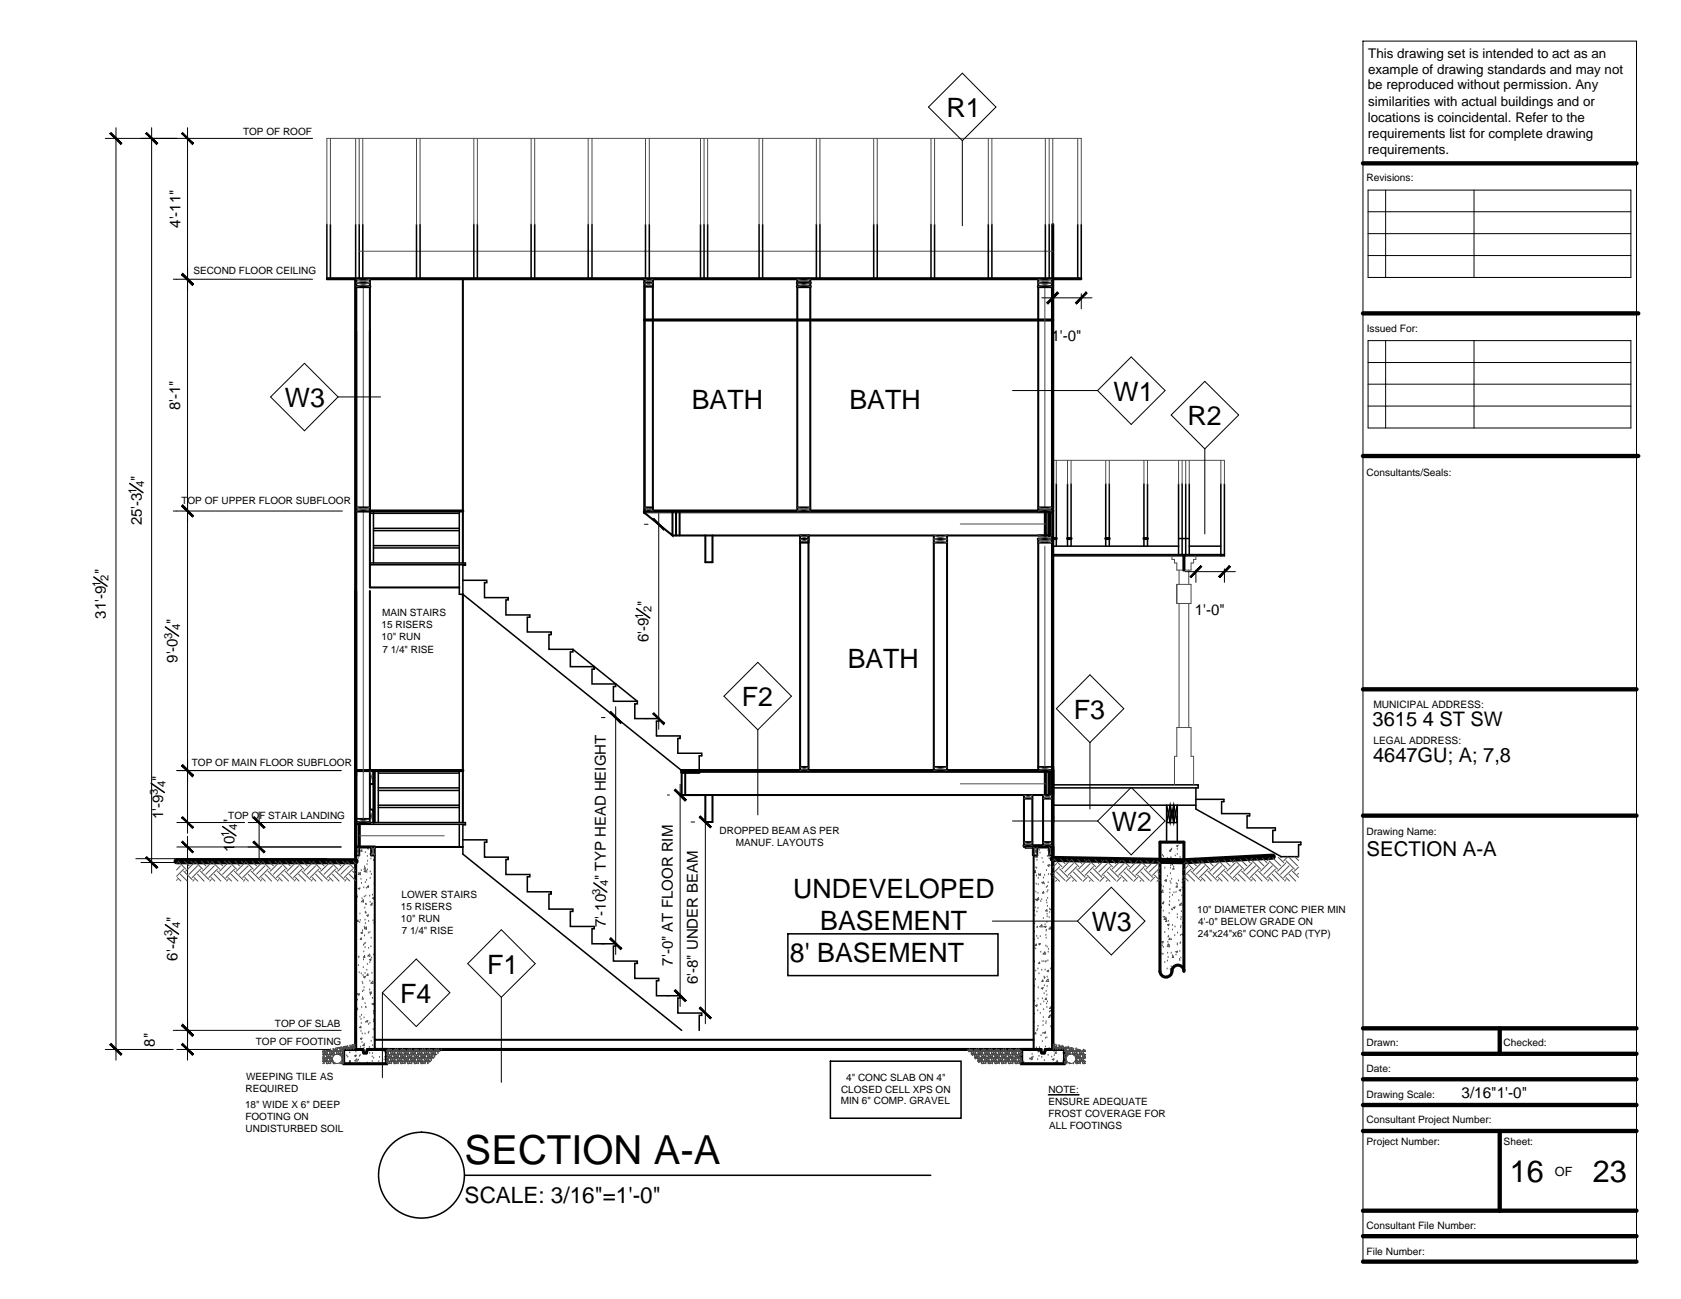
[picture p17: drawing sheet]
<svg xmlns="http://www.w3.org/2000/svg" width="279mm" height="216mm" viewBox="0 0 279 216" stroke-linecap="round" stroke-linejoin="round" font-family="sans-serif">
<defs><g id="words">
<text font-size="6.7" x="77.2" y="193.5">SECTION A-A</text>
<g font-size="5.1">
<text x="250.9" y="196.5">16</text>
<text x="264.7" y="196.5">23</text>
</g>
<g font-size="4.4">
<text x="157.3" y="19.5">R1</text>
<text x="47.3" y="67.7">W3</text>
<text x="115" y="68">BATH</text>
<text x="141.2" y="68">BATH</text>
<text x="185.1" y="66.6">W1</text>
<text x="197.4" y="70.7">R2</text>
<text x="140.9" y="111.1">BATH</text>
<text x="123.3" y="117.4">F2</text>
<text x="178.5" y="119.5">F3</text>
<text x="184.8" y="138.2">W2</text>
<text x="131.8" y="149.2">UNDEVELOPED</text>
<text x="136.3" y="154.6">BASEMENT</text>
<text x="181.5" y="154.8">W3</text>
<text x="81" y="161.9">F1</text>
<text x="131.3" y="159.9">8' BASEMENT</text>
<text x="66.5" y="166.7">F4</text>
</g>
<text font-size="3.7" x="77.2" y="200">SCALE: 3/16&quot;=1'-0&quot;</text>
<text font-size="3.4" x="227.1" y="142.3">SECTION A-A</text>
<g font-size="3.3">
<text x="228.1" y="120.6">3615 4 ST SW</text>
<text x="228.2" y="126.7">4647GU; A; 7,8</text>
</g>
<g font-size="2.5">
<text x="30" y="37.9" transform="rotate(-90 30 37.9)">4'-11&quot;</text>
<text x="174.8" y="56.7">1'-0&quot;</text>
<text x="29.9" y="68.2" transform="rotate(-90 29.9 68.2)">8'-1&quot;</text>
<text x="23.6" y="79.9" transform="rotate(-90 23.6 79.9)">&quot;</text>
<text x="23.6" y="87.3" transform="rotate(-90 23.6 87.3)">25'-3</text>
<text x="17.6" y="95.5" transform="rotate(-90 17.6 95.5)">&quot;</text>
<text x="107.8" y="100.7" transform="rotate(-90 107.8 100.7)">&quot;</text>
<text x="17.6" y="102.8" transform="rotate(-90 17.6 102.8)">31'-9</text>
<text x="29.5" y="103.7" transform="rotate(-90 29.5 103.7)">&quot;</text>
<text x="107.8" y="106.7" transform="rotate(-90 107.8 106.7)">6'-9</text>
<text x="198.6" y="102.2">1'-0&quot;</text>
<text x="29.5" y="110.2" transform="rotate(-90 29.5 110.2)">9'-0</text>
<text x="27.1" y="129.7" transform="rotate(-90 27.1 129.7)">&quot;</text>
<text x="27.1" y="136.1" transform="rotate(-90 27.1 136.1)">1'-9</text>
<text x="39" y="136.9" transform="rotate(-90 39 136.9)">&quot;</text>
<text x="39" y="141.6" transform="rotate(-90 39 141.6)">10</text>
<text x="100.7" y="146.3" transform="rotate(-90 100.7 146.3)">&quot; TYP HEAD HEIGHT</text>
<text x="29.5" y="153.2" transform="rotate(-90 29.5 153.2)">&quot;</text>
<text x="100.7" y="154.1" transform="rotate(-90 100.7 154.1)">7'-10</text>
<text x="29.5" y="159.7" transform="rotate(-90 29.5 159.7)">6'-4</text>
<text x="111.8" y="160.5" transform="rotate(-90 111.8 160.5)">7'-0&quot; AT FLOOR RIM</text>
<text x="116" y="163.6" transform="rotate(-90 116 163.6)">6'-8&quot; UNDER BEAM</text>
<text x="25.8" y="174" transform="rotate(-90 25.8 174)">8&quot;</text>
<text x="242.9" y="182.4">3/16&quot;1'-0&quot;</text>
</g>
<g font-size="2.2">
<text x="227.4" y="9.6">This drawing set is intended to act as an</text>
<text x="227.3" y="14.9">be reproduced without permission. Any</text>
<text x="227.4" y="12.2">example of drawing standards and may not</text>
<text x="227.4" y="17.5">similarities with actual buildings and or</text>
<text x="227.3" y="20.2">locations is coincidental. Refer to the</text>
<text x="227.3" y="22.9">requirements list for complete drawing</text>
<text x="227.3" y="25.5">requirements.</text>
</g>
<text font-size="2.1" x="258.4" y="195.5">OF</text>
<g font-size="1.9">
<text x="22.7" y="82.1" transform="rotate(-90 22.7 82.1)">1</text>
<text x="24" y="81" transform="rotate(-90 24 81)">4</text>
<text x="16.7" y="97.6" transform="rotate(-90 16.7 97.6)">1</text>
<text x="18" y="96.5" transform="rotate(-90 18 96.5)">2</text>
<text x="108.3" y="101.7" transform="rotate(-90 108.3 101.7)">2</text>
<text x="28.6" y="106.1" transform="rotate(-90 28.6 106.1)">3</text>
<text x="29.9" y="104.7" transform="rotate(-90 29.9 104.7)">4</text>
<text x="106.9" y="102.8" transform="rotate(-90 106.9 102.8)">1</text>
<text x="27.5" y="130.7" transform="rotate(-90 27.5 130.7)">4</text>
<text x="26.2" y="132.1" transform="rotate(-90 26.2 132.1)">3</text>
<text x="39.4" y="137.9" transform="rotate(-90 39.4 137.9)">4</text>
<text x="38.1" y="139.1" transform="rotate(-90 38.1 139.1)">1</text>
<text x="99.8" y="148.7" transform="rotate(-90 99.8 148.7)">3</text>
<text x="101.1" y="147.3" transform="rotate(-90 101.1 147.3)">4</text>
<text x="28.6" y="155.6" transform="rotate(-90 28.6 155.6)">3</text>
<text x="29.9" y="154.3" transform="rotate(-90 29.9 154.3)">4</text>
</g>
<g font-size="1.7">
<text x="40.4" y="22.4">TOP OF ROOF</text>
<text x="227.1" y="30.2">Revisions:</text>
<text x="32.1" y="45.6">SECOND FLOOR CEILING</text>
<text x="227.2" y="55.1">Issued For:</text>
<text x="30.2" y="83.8">TOP OF UPPER FLOOR SUBFLOOR</text>
<text x="227.1" y="79.1">Consultants/Seals:</text>
<text x="63.4" y="104.5">15 RISERS</text>
<text x="63.4" y="106.4">10&quot; RUN</text>
<text x="63.5" y="102.5">MAIN STAIRS</text>
<text x="63.6" y="108.5">7 1/4&quot; RISE</text>
<text x="228.3" y="117.7">MUNICIPAL ADDRESS:</text>
<text x="228.3" y="123.6">LEGAL ADDRESS:</text>
<text x="31.9" y="127.3">TOP OF MAIN FLOOR SUBFLOOR</text>
<text x="37.9" y="136.1">TOP OF STAIR LANDING</text>
<text x="119.6" y="138.7">DROPPED BEAM AS PER</text>
<text x="122.3" y="140.7">MANUF. LAYOUTS</text>
<text x="227.1" y="138.7">Drawing Name:</text>
<text x="66.7" y="149.2">LOWER STAIRS</text>
<text x="66.6" y="151.2">15 RISERS</text>
<text x="66.6" y="153.2">10&quot; RUN</text>
<text x="66.8" y="155.2">7 1/4&quot; RISE</text>
<text x="199" y="151.7">10&quot; DIAMETER CONC PIER MIN</text>
<text x="199.1" y="155.7">24&quot;x24&quot;x6&quot; CONC PAD (TYP)</text>
<text x="199.2" y="153.7">4'-0&quot; BELOW GRADE ON</text>
<text x="42.5" y="173.7">TOP OF FOOTING</text>
<text x="45.7" y="170.7">TOP OF SLAB</text>
<text x="227.1" y="173.9">Drawn:</text>
<text x="249.9" y="173.9">Checked:</text>
<text x="40.9" y="179.5">WEEPING TILE AS</text>
<text x="140.6" y="179.6">4&quot; CONC SLAB ON 4&quot;</text>
<text x="227.1" y="178.2">Date:</text>
<text x="40.7" y="184.2">18&quot; WIDE X 6&quot; DEEP</text>
<text x="40.8" y="181.5">REQUIRED</text>
<text x="139.8" y="183.6">MIN 6&quot; COMP. GRAVEL</text>
<text x="139.8" y="181.6">CLOSED CELL XPS ON</text>
<text x="174.3" y="181.6">NOTE:</text>
<text x="174.3" y="183.6">ENSURE ADEQUATE</text>
<text x="174.3" y="185.6">FROST COVERAGE FOR</text>
<text x="227.1" y="182.4">Drawing Scale:</text>
<text x="40.8" y="186.2">FOOTING ON</text>
<text x="40.8" y="188.2">UNDISTURBED SOIL</text>
<text x="174.4" y="187.6">ALL FOOTINGS</text>
<text x="227.1" y="190.4">Project Number:</text>
<text x="227.1" y="186.7">Consultant Project Number:</text>
<text x="249.9" y="190.4">Sheet:</text>
<text x="227.1" y="208.5">File Number:</text>
<text x="227.1" y="204.3">Consultant File Number:</text>
</g>
</g></defs>
<!-- layer: Wall Standard -->
<g fill="none" stroke="#000" stroke-width=".34">
<path d="M59.3 46.4h2.2v51.2h14.8M59.3 47h2.2M76.9 46.4v38.5M107.1 47h1.4v.6h-1.4M108.5 47v-.6h-1.4v38.5M108.5 46.4v38.5M132.5 47h2.2M172.6 47h2.2M174.8 46.4h-2.2v38.5M59.3 84.3h2.2M61.5 98.2v38.5M76.9 85v8.6"/>
<path d="M76.9 98.8v37.9M107.1 85.2l4.7 3.8v-3.8M107.1 84.3h1.4M111.8 89h63.2M112.4 85.2v3.8M113 85.2v3.8M117.2 89v4.4h1.2v-4.4M132.5 84.9v-38.5h2.2v38.5M133 89.6h1.4v.6h-1.4M134.4 89.6v-.6h-1.4v39.1M134.4 89v39.1M155.2 89v39.1"/>
<path d="M155.2 89.6h2.2M155.2 90.2h2.2M157.4 89v39.1M172.6 89.6v38.5M172.6 84.3h2.2M172.6 90.2h2.2M59.3 136.1h2.2M59.7 137v5.2h-.6M61.5 130.3h.6v-2.2v8.6v-2.2h-.6M62.3 128.1v8.6M113.3 128.1v4h61.7M113.9 128.4v3.7"/>
<path d="M117.2 132.1v4.5h1.2v-4.5M133 127.5h1.4M170.2 132.1v8.7M170.2 140h1.4M170.2 132.7h1.4M171.6 132.1v8.5M172.6 127.5h2.2M173.4 132.1v8.5M173.4 140h1.4M173.4 132.7h1.4M61.7 140.8v1.4h.6M76.9 140.8h-14.6v33.6"/>
<path d="M171.8 140.8v33.6M172.4 140.8v1.4h-.6M174.4 140.8v1.4h.6M62.3 172.8h109.5"/>
</g>
<g fill="none" stroke="#000" stroke-width=".51">
<path d="M175 37.3v8.9M59.1 46.4v128M59.3 47.6h2.2M107.1 53.2h67.9M132.5 47.6h2.2M132.5 47h2.2M172.6 47.6h2.2M175 46.4v128M59.3 84.9h17.6M172.6 89.6h2.2M173.8 85.2v3.8M174.4 89v-3.8v3.8"/>
<path d="M175 84.9h-67.9v.3M175 89.5h.6M177.4 89.5h.6M183.8 89.5h.6M190.1 89.5h.6M196.8 92.4v2.4M59.1 128.1h17.8M59.3 136.7h2.2M59.7 137v3.8M113.3 128.4h2.9M113.3 128.1h61.7M173.8 128.4v3.7"/>
<path d="M174.4 128.4v3.7M59.1 140.8h3.2M170.2 140.6h4.8M171.8 140.8h3.2M57.1 174.4h3.2l.2 .6h.4l.2-.6h3.1v2.4h-7.1zM62.3 174.4h109.5M169.8 174.4h3.2l.2 .6h.4l.2-.6h3.1v2.4h-7.1zM192.8 161.4v-21.4h4v21.4M196.8 161.4a.99 .99 0 0 0-1-1 .99 .99 0 0 0-1 1 .99 .99 0 0 1-1 1 .99 .99 0 0 1-1-1"/>
</g>
<!-- layer: Stairs -->
<g fill="none" stroke="#000" stroke-width=".25">
<path d="M61.5 93.6h15.9v.4h-.5v4.8M61.5 85.3h14.8M61.5 93.9h15.9M62.1 87.8h14.2M62.1 88.2h14.2M62.1 90.7h14.2M62.1 91.1h14.2M62.1 84.9v8.7M76.3 85v8.6M76.3 94v4.8h.6M76.9 96.4h4v.4h-.4v2.5h4v.4h-.4v2.5h4v.4h-.5v2.4h4v.5h-.4v2.4h4v.4h-.4v2.5h4v.4h-.4v2.5h3.9v.4h-.3v2.5h3.9v.4h-.4v2.4h4v.5h-.4v2.4h3.9v.4h-.3v2.5h3.9v.4h-.4v2.5M76.9 98.8l36.4 29.3"/>
<path d="M95.2 107.9l10.7 8.7M59.1 136.7h18.3v.4h-.5v4.9l36.4 29.3M59.1 137h18.3M62.9 128.5h13.4M62.9 128.1v8.6M62.9 131h13.4M62.9 131.4h13.4M62.9 133.8h13.4M62.9 134.2h13.4M76.3 128.1v8.6M76.3 137.1v3.7M76.9 139.6h4v.4h-.4v2.5h4v.3h-.4v2.5h4v.4h-.5v2.5h4v.4h-.4v2.5h4v.4h-.4v2.5h4v.4h-.4v2.5h3.9v.3h-.3v2.5h3.9v.4h-.4v2.5h4v.4h-.4v2.5h3.9v.4h-.3v2.5h3.9v.4h-.4v2.5"/>
</g>
<!-- layer: Hatch Detail -->
<g fill="none" stroke="#4d4d4d" stroke-width=".17">
<path d="M29.5 145.9l.6 .5M29.5 143.4l-.1 .1M29.5 146.2l-.1 .1M29.6 143.1l1.3 1.4M30 145.3l1.1 1.1M30 143.9l-.6 .7M30.5 144.8l1.4 1.4M30.5 144.5l-1.1 1.1M30.7 143.1l.7 .8M31.7 143.1l.2 .3M32.3 145.9l.6 .5M32.3 143.4l-1.4 1.4"/>
<path d="M32.3 146.2l-.2 .2M32.4 143.1l1.3 1.4M32.8 145.3l1.1 1.1M32.8 143.9l-1.4 1.4M33.3 144.8l1.4 1.4M33.3 144.5l-1.4 1.4M33.5 143.1l.7 .8M34.5 143.1l.2 .3M35.1 145.9l.6 .5M35.1 143.4l-1.4 1.4M35.1 146.2l-.2 .2M35.2 143.1l1.3 1.4"/>
<path d="M35.6 145.3l1.1 1.1M35.6 143.9l-1.4 1.4M36.1 144.8l1.5 1.4M36.1 144.5l-1.4 1.4M36.3 143.1l.7 .8M37.3 143.1l.3 .3M37.9 145.9l.6 .5M37.9 143.4l-1.4 1.4M37.9 146.2l-.3 .2M38 143.1l1.3 1.4M38.4 145.3l1.2 1.1M38.4 143.9l-1.4 1.4"/>
<path d="M39 144.8l1.4 1.4M39 144.5l-1.4 1.4M39.1 143.1l.7 .8M40.1 143.1l.3 .3M40.7 145.9l.6 .5M40.7 143.4l-1.4 1.4M40.7 146.2l-.2 .2M40.8 143.1l1.3 1.4M41.2 145.3l1.1 1.1M41.2 143.9l-1.4 1.4M41.8 144.8l1.4 1.4M41.8 144.5l-1.4 1.4"/>
<path d="M41.9 143.1l.7 .8M42.9 143.1l.3 .3M43.5 145.9l.6 .5M43.5 143.4l-1.4 1.4M43.5 146.2l-.2 .2M43.6 143.1l1.3 1.4M44 145.3l1.1 1.1M44 143.9l-1.4 1.4M44.5 144.8l1.4 1.4M44.5 144.5l-1.3 1.4M44.7 143.1l.7 .8M45.7 143.1l.2 .3"/>
<path d="M46.3 145.9l.6 .5M46.3 143.4l-1.4 1.4M46.3 146.2l-.2 .2M46.5 143.1l1.2 1.4M46.8 145.3l1.2 1.1M46.8 143.9l-1.4 1.4M47.4 144.8l1.4 1.4M47.4 144.5l-1.5 1.4M47.5 143.1l.7 .8M48.5 143.1l.3 .3M49.1 145.9l.6 .5M49.1 143.4l-1.4 1.4"/>
<path d="M49.1 146.2l-.2 .2M49.2 143.1l1.3 1.4M49.6 145.3l1.2 1.1M49.6 143.9l-1.4 1.4M50.2 144.8l1.4 1.4M50.2 144.5l-1.4 1.4M50.3 143.1l.8 .8M51.4 143.1l.2 .3M51.9 145.9l.6 .5M51.9 143.4l-1.4 1.4M51.9 146.2l-.2 .2M52 143.1l1.3 1.4"/>
<path d="M52.5 145.3l1.1 1.1M52.5 143.9l-1.4 1.4M53 144.8l1.4 1.4M53 144.5l-1.4 1.4M53.1 143.1l.8 .8M54.2 143.1l.2 .3M54.8 145.9l.5 .5M54.8 143.4l-1.5 1.4M54.8 146.2l-.3 .2M54.8 143.1l1.3 1.4M55.3 145.3l1.1 1.1M55.3 143.9l-1.4 1.4"/>
<path d="M55.8 144.8l1.4 1.4M55.8 144.5l-1.4 1.4M55.9 143.1l.8 .8M57 143.1l.2 .3M57.5 145.9l.6 .5M57.5 143.4l-1.4 1.4M57.5 146.2l-.2 .2M57.7 143.1l1.2 1.4M58.1 145.3l1 1.1M58.1 143.9l-1.4 1.4M58.6 144.8l.5 .5M58.6 144.5l-1.4 1.4"/>
<path d="M58.7 143.1l.4 .5M59.1 157.9l.2-.1-.1 .2h-.1M59.1 144.6l-.2 .2M59.2 157.5h.1M59.2 156.3h.1M59.2 145.3h.1M59.2 150.3h.1M59.2 155.4h.1M59.3 148.9h.1M59.4 149.1h.1M59.5 152.9v.3l-.2-.1zM59.5 142.7h.1"/>
<path d="M59.5 145.3l.4-.3v.4zM59.5 147.7l.3-.1-.1 .2zM59.6 159.1h.1M59.6 145.2h.1M59.7 159.1h.1M59.8 153.3h.1M59.8 151.9h.1M59.9 153h.1M60 146.1h.1M60 155l.3-.1-.1 .3zM60 144.7h.1M60 155.9l.1 .2h-.2z"/>
<path d="M60.1 146.8h.1M60.1 141.2l.1 .3-.2-.1zM60.2 149.4h.1M60.3 154.7h.1M60.4 149.5v.4h-.3zM60.4 159.5h.1M60.4 157.1h.1M60.5 158.2h.1M60.5 147.5h.1M60.5 144.8l.3-.1-.1 .2zM60.6 156.9h.1M60.6 149.1h.1"/>
<path d="M60.6 154.1h.1M60.6 159.1h.1M60.6 155.5h.1M60.6 158.9h.1M60.6 144.1h.1M60.6 158.9v.2h-.2zM60.6 154.4l.3-.3v.3zM60.6 154.2h.1M60.6 150.9h.1M60.7 152.9h.1M60.7 157.5h.1M60.7 144.2v.3h-.2z"/>
<path d="M60.7 151.6h.1M60.7 153.5h.1M60.7 141.7h.1M60.7 146.7h.1M60.7 151.7h.1M60.7 156.8h.1M60.8 150.3h.1M60.8 148.9h.1M60.8 151.8h.1M60.9 147.6h.1M60.9 150.3h.1M60.9 144.8h.1"/>
<path d="M60.9 146.3h.1M61 145h.1M61 152.2l.2-.2-.1 .3zM61 143.7h.1M61.1 142.3h.1M61.1 144.6h.1M61.1 141h.1M61.1 143.1h.1M61.1 158.9l.3-.3 .1 .3zM61.2 141.2h.1M61.2 155.1h.1M61.2 147.2l.1 .3-.2-.1z"/>
<path d="M61.3 153.1h.1M61.3 157.6h.1M61.4 159.5l.3-.1-.1 .3zM61.4 148.9h.1M61.5 155h.1M61.5 160h.1M61.5 146h.1M61.5 144.9h.1M61.5 150h.1M61.7 157.4h.1M61.7 142.8h.1M61.7 155.9h.1"/>
<path d="M61.7 141.8l-.2 .1 .2 .1M61.7 145.3h.1M61.8 159.2h.1M61.8 150.2v.2h-.2zM61.9 150.2h.1M61.9 148.8h.1M61.9 149.3l.3-.1-.1 .2zM62 153h.1M62.1 143h.1M62.1 158.7h.1M62.2 146.9h.1M62.3 153.3l-.1 .1h.1"/>
<path d="M171.8 158.8h.1M171.8 147.4h.1M171.8 159.7h.1v.2h-.1M171.8 157.5h.1M171.8 142.2l.2 .1v-.1M171.9 156.2h.1M171.9 150h.1M171.9 154.9h.1M171.9 151.4h.1M172 153.6h.1M172 152.2h.1M172.1 150.9h.1"/>
<path d="M172.1 144.7v.3h-.3zM172.1 149.6h.1M172.1 157.7h.1M172.2 148.3h.1M172.2 144.2h.1M172.2 149.5h.3l-.1 .2zM172.2 147h.1M172.2 156.9l.1 .3h-.2zM172.3 145.6h.1M172.3 144.3h.1M172.3 155.6h.1M172.3 149.5l.3-.3v.3z"/>
<path d="M172.4 143h.1M172.4 154.2h.1M172.4 151.6h.1M172.4 142.2v.3h-.3zM172.4 141.7h.1M172.4 154.1h.1M172.5 148.5h.1M172.5 151h.1M172.5 156h.1M172.6 147h.1M172.6 140.9h.1M172.6 146h.1"/>
<path d="M172.6 145.4h.1M172.6 156.9l.3-.1-.1 .2zM172.7 145.4l.2-.2v.3zM172.7 141.3h.1M172.8 157h.1M172.8 159.9v.3l-.2-.1zM172.8 154l.4-.3v.4zM172.9 141.8h.1M172.9 155.7h.1M173 149.8h.1M173 158.3h.1M173.2 149.5h.1"/>
<path d="M173.2 146.7l.3-.1-.1 .2zM173.2 142.7h.1M173.2 159.8h.1M173.4 154.1h.1M173.4 143.4h.1M173.4 152.7h.1M173.5 145.9h.1M173.5 148.2v.2h-.3zM173.5 159.8h.1M173.6 146.9h.1M173.6 154l.3-.1-.1 .2zM173.6 145.5h.1"/>
<path d="M173.7 158.2v.4h-.3zM173.7 153.7h.1M173.8 159.9h.1M173.8 158.6h.1M173.8 157.2h.1M173.8 155.5h.1M173.9 155.9h.1M173.9 154.7h.1M173.9 159.8h.1M173.9 154.6h.1M173.9 147.5h.1M173.9 144.7h.1"/>
<path d="M173.9 149.7h.1M174 153.3h.1M174 150.1h.1M174 151.2v.2h-.2zM174 151.9h.1M174 148.3h.1M174 152.4h.1M174 157.4h.1M174.1 150.6h.1M174.1 142.3h.1M174.1 147.3h.1M174.1 149.3h.1"/>
<path d="M174.1 143.8l.3-.1-.1 .2zM174.2 148h.1M174.2 159.7h.1M174.2 141.4h.1M174.2 146.7h.1M174.2 158.3h.1M174.3 145.3h.1M174.3 141.1h.1M174.3 157.8h.1M174.3 144h.1M174.3 154.4l.3-.2v.2zM174.4 142.7h.1"/>
<path d="M174.4 152.5h.1M174.5 151.1h.1M174.5 151.7h.1M174.6 154.2h.1M174.6 151.1h.3l-.1 .2zM174.6 145.3h.1M174.7 143.9h.1M174.7 145.5h.1M174.9 153.9h.1M174.9 145.6h.1M174.9 150.6h.1M174.9 155.6h.1"/>
<path d="M175 157.3l-.1 .1h.1M175.1 145.5l1 1M175.1 143l-.1 .1M175.1 145.8l-.1 .1M175.2 142.8l1.3 1.2M175.6 144.9l1.4 1.4M175.6 143.5l-.6 .7M175.6 146.3l-.2 .2M176.1 144.4l1.4 1.4M176.1 144l-1.1 1.2M176.3 142.8l.7 .7M177.3 142.8l.2 .2"/>
<path d="M177.9 145.5l1 1M177.9 143l-1.4 1.4M177.9 145.8l-.7 .7M178.1 142.8l1.2 1.2M178.4 144.9l1.4 1.4M178.4 143.5l-1.4 1.4M178.4 146.3l-.1 .2M179 144.4l1.4 1.4M179 144l-1.5 1.5M179.1 142.8l.7 .7M180.2 142.8l.2 .2M180.7 145.5l1 1"/>
<path d="M180.7 143l-1.4 1.4M180.7 145.8l-.7 .7M180.9 142.9l1.2 1.1M181.2 144.9l1.4 1.4M181.2 143.5l-1.4 1.4M181.2 146.3l-.1 .2M181.8 144.4l1.3 1.4M181.8 144l-1.4 1.5M182 142.9l.6 .6M183.1 142.9v.1M183.5 145.5l1 1M183.5 143l-1.4 1.4"/>
<path d="M183.5 145.8l-.7 .7M183.8 142.9l1.1 1.1M184 144.9l1.4 1.4M184 143.5l-1.4 1.4M184 146.3l-.1 .2M184.5 144.4l1.4 1.4M184.5 144l-1.4 1.5M184.8 142.9l.6 .6M185.9 143h.1M186.3 145.5l1 1M186.3 143l-1.4 1.4M186.3 145.8l-.7 .7"/>
<path d="M186.6 143l1.1 1M186.8 146.3l-.1 .2M186.8 144.9l1.4 1.4M186.8 143.5l-1.4 1.4M187.3 144.4l1.5 1.4M187.3 144l-1.4 1.5M187.7 143l.5 .5M189.1 143l-1.4 1.4M189.1 145.5l1 1M189.1 145.8l-.7 .7M189.5 143l1 1M189.6 144.9l1.4 1.4"/>
<path d="M189.6 143.5l-1.4 1.4M189.6 146.3l-.1 .2M190.2 144.4l1.4 1.4M190.2 144l-1.4 1.5M190.6 143.1l.4 .4M191.8 143.1l-1.3 1.3M191.9 145.8l-.7 .7M191.9 145.5l.9 .9M192.3 143.1l.5 .4M192.5 144.9l.3 .4M192.5 143.5l-1.5 1.4M192.5 146.3l-.2 .2"/>
<path d="M192.8 147v.2M192.8 149.2l.1-.1-.1 .3M192.8 144.2l-1.2 1.3M193 148.3h.1M193 147.2h.1M193.1 150.9h.1M193.1 156.6l.3-.1-.1 .2zM193.1 158.6h.1M193.2 157.2h.1M193.2 140.1h.1M193.2 142.2h.1M193.3 147.9v.4h-.3z"/>
<path d="M193.3 158.6h.1M193.4 151.4h.1M193.4 147.4h.1M193.4 152.5h.1M193.4 157.5h.1M193.4 150v.2h-.2zM193.4 142.4h.1M193.4 150h.1M193.6 152.5h.1M193.6 144.3h.1M193.6 160h.1M193.6 155h.1"/>
<path d="M193.6 146.4l.3-.2-.1 .3zM193.6 142.8h.1M193.8 146.3h.1M193.8 152.5v.3h-.3zM193.8 152.8h.1M193.9 152.9v.3h-.2zM194 140.1h.1M194 157.3l.3-.3 .1 .4-.4-.1M194 159.7h.1M194 145.6h.1M194 153.7l.3-.1-.1 .3zM194.1 158.4h.1"/>
<path d="M194.1 142.7h.1M194.1 157.1h.1M194.1 156.6h.1M194.2 155.8h.1M194.2 159.1h.1M194.2 154.4h.1M194.2 157h.1M194.2 153.1h.1M194.2 155.6h.1M194.3 151.8h.1M194.3 150.4h.1M194.4 150.5h.1"/>
<path d="M194.4 149.2h.1M194.4 149.9h.1M194.5 147.8h.1M194.5 148.4h.1M194.5 155.9v.3l-.2-.1zM194.5 146.5h.1M194.5 145.2h.1M194.5 144.3h.1M194.5 141.2l.1 .3-.2-.1zM194.6 143.9h.1M194.6 143.5l.2-.1-.1 .2zM194.6 142.6h.1"/>
<path d="M194.6 142.7h.1M194.6 146.8h.1M194.7 141.3h.1M194.7 158.4h.1M194.7 141.2h.1M194.7 151.2h.1M194.7 156.2h.1M194.7 141.1h.1M194.7 146.1h.1M194.9 151.2h.1M194.9 154.6h.1M194.9 143.8h.1"/>
<path d="M194.9 148.8h.1M194.9 153.8h.1M194.9 158.8h.1M195 158.9v.2h-.2zM195 150.8l.3-.1-.1 .3zM195.1 144.1h.1M195.1 144.2v.3h-.2zM195.1 148.4h.1M195.2 151h.1M195.3 155.5h.1M195.3 154.1h.1M195.3 142.3h.1"/>
<path d="M195.4 158.2l.3-.1-.1 .2zM195.5 148.3h.1M195.5 158.7h.1M195.5 146.9h.1M195.6 140.6l.2-.1-.1 .2zM195.6 147.2l.1 .3-.2-.1zM195.7 141.2h.1M195.7 156.9h.1M195.7 152.5h.1M195.7 142h.1M195.7 147h.1M195.7 152h.1"/>
<path d="M195.7 157.1h.1M195.7 155.1h.1M195.9 146.4h.1M195.9 149.7h.1M196 148l.3-.2-.1 .3zM196.1 159.4h.1M196.1 158.1h.1M196.1 159.7h.1M196.1 140.2h.1M196.1 156.8h.1M196.1 142.5h.1M196.2 155.5h.1"/>
<path d="M196.2 142.8h.1M196.2 150.2v.2h-.2zM196.2 154.2h.1M196.2 156.7h.1M196.3 152.8h.1M196.3 153.9h.1M196.3 159.2h.1M196.3 152.5h.1M196.4 151.5h.1M196.4 150.2h.1M196.4 155.3l.3-.1-.1 .2zM196.4 148.9h.1"/>
<path d="M196.4 150.5h.1M196.5 147.6h.1M196.5 146.7h.1M196.5 146.2h.1M196.6 144.9h.1M196.6 145.3h.1M196.6 143.6h.1M196.7 144.4h.1M196.7 142.3h.1M196.7 141h.1M196.7 155.3h.1M196.7 146.9h.1"/>
<path d="M196.8 153.3l-.1-.1-.1 .2h.2M196.8 144.3l-.1 .1h.1M196.9 145.9l.6 .5M196.9 143.4l-.1 .1M196.9 146.2l-.1 .1M197 143.1l1.3 1.4M197.4 145.3l1.2 1.1M197.4 143.9l-.6 .7M198 144.8l1.4 1.4M198 144.5l-1.2 1.1M198 143.1l.9 .8M199 143.1l.4 .3"/>
<path d="M199.7 145.9l.6 .5M199.7 143.1l1.4 1.4M199.7 143.4l-1.4 1.4M199.7 146.2l-.2 .2M200.3 143.9l-1.4 1.4M200.3 145.3l1.1 1.1M200.7 143l.9 .9M200.8 144.5l-1.4 1.4M200.8 144.8l1.4 1.4M201.7 143l.5 .4M202.3 142.9l-.1 .2M202.5 145.9l.6 .5"/>
<path d="M202.5 143.1l1.4 1.4M202.5 143.4l-1.4 1.4M202.5 146.2l-.2 .2M203 145.3l1.1 1.1M203 143.9l-1.4 1.4M203.4 142.9l1 1M203.6 144.8l1.4 1.4M203.6 144.5l-1.4 1.4M204.4 142.8l.6 .6M205.2 142.8l-.2 .3M205.3 145.9l.6 .5M205.3 143.1l1.4 1.4"/>
<path d="M205.3 143.4l-1.4 1.4M205.3 146.2l-.2 .2M205.8 145.3l1.2 1.1M205.8 143.9l-1.4 1.4M206.1 142.8l1.1 1.1M206.4 144.8l1.4 1.4M206.4 144.5l-1.4 1.4M207.1 142.7l.7 .7M208.1 145.9l.6 .5M208.1 143.1l1.4 1.4M208.1 142.7l-.3 .4M208.1 143.4l-1.4 1.4"/>
<path d="M208.1 146.2l-.2 .2M208.7 145.3l1.1 1.1M208.7 143.9l-1.5 1.4M208.8 142.7l1.3 1.2M209.2 144.8l1.4 1.4M209.2 144.5l-1.4 1.4M209.8 142.6l.8 .8M210.9 145.9l.6 .5M210.9 143.1l1.5 1.4M210.9 143.4l-1.4 1.4M210.9 146.2l-.2 .2M211 142.6l-.4 .5"/>
<path d="M211.5 143.9l-1.4 1.4M211.5 145.3l1.1 1.1M211.5 142.6l1.4 1.3M212 144.8l1.4 1.4M212 144.5l-1.4 1.4M212.5 142.5l.9 .9M212.9 142.5h.1M213.8 145.9l.5 .5M213.8 143.1l1.4 1.4M213.8 143.4l-1.4 1.4M213.8 146.2l-.3 .2M214 142.4l-.6 .7"/>
<path d="M214.3 145.3l1.1 1.1M214.3 142.5l1.4 1.4M214.3 143.9l-1.4 1.4M214.8 144.8l1 1M214.8 144.5l-1.4 1.4M215.2 142.4l.6 .6M215.8 142.4l-.1 .1M215.8 145.2l-.1 .1M215.8 144.1l-.6 .7M53.6 176.4l.2 .1-.2 .3M53.6 175.9l.1 .2-.1 .2M53.6 174.8l.1 .1"/>
<path d="M53.7 175.3l.1 .1-.2 .2M53.7 175.8l.2-.1-.2 .2zM53.7 175.3h-.1M53.7 175l-.1 .2M53.7 174.6v.2l.2-.1M53.8 175.1l-.1-.2 .3-.2v.3l-.1 .1M53.8 176.2l-.1-.2 .3-.2v.3l-.1 .1M53.9 176.8h.1M53.9 176.2h.1l-.1 .2h-.1zM53.9 175.1h.1l-.1 .2-.1-.1zM53.9 176.8l.1-.4 .3 .2-.1 .2M53.9 175.4l.1-.1h.2v.4l-.3 .1z"/>
<path d="M53.9 174.6v.1M54.1 176.3l.1-.1v.2zM54.1 175.9l.3 .1-.2 .2h-.1zM54.1 175.2l.1-.1v.2zM54.1 174.8l.1-.1 .2 .2-.2 .2-.1-.1zM54.2 176.3l.3-.1-.2 .3h-.1zM54.2 174.5l-.1 .2-.2-.1M54.3 174.5l.1 .1M54.4 175.7v.2l.4-.2-.2 .1M54.4 175.1l-.2 .2 .1 .1 .2-.3M54.5 174.4l-.1 .2M54.6 174.5l-.1 .2h-.2l.1-.1"/>
<path d="M54.6 175.6h.1M54.6 175.6v.1M54.6 176.8h.1M54.6 175.4l-.2 .3M54.6 175.6l-.2 .1M54.6 176.5l-.2 .3h-.1l.1-.4h.1l.1 .1M54.6 175.4l-.2-.1-.1 .1v.3h.1M54.6 174.5l-.2 .1M54.6 176.8h-.1M54.7 176.5h.2l-.1 .3-.2-.2zM54.8 175.9l-.4 .1v.2l.3 .2 .1-.3v-.2M54.8 174.8v.1"/>
<path d="M54.8 174.8l-.4 .1v.2M54.8 174.6l-.1 .1h-.1l.2-.1M54.8 175.3l-.2 .3h.3l-.1-.3M54.8 175l-.1 .3-.3-.2M54.9 175.2l.3-.1-.2 .2zM54.9 174.3l-.1 .2-.2-.1M55 176.8h.1M55 174.6h-.2v.2M55 174.6l.1 .1M55 175.7l.3 .1M55 175.7l-.2 .2M55 174.3v.3"/>
<path d="M55 175.7l-.1 .2h-.1M55 174.7l-.2 .1M55.1 176.1l.1-.2-.2-.1-.2 .2v.2l.3-.1M55.1 175v-.3l-.3 .2v.2l.3-.1M55.2 176.2l-.2 .2h-.1l.4-.2M55.2 175.2l.1-.1zM55.2 175h.2l.1-.1-.1-.1-.3 .1 .1 .1M55.3 175.9l-.2 .1 .1 .2M55.3 176.5h.1M55.3 176.2l-.1 .2 .1-.1M55.3 175.3l.1 .3M55.3 176.5l.1 .3"/>
<path d="M55.3 176.5h-.3v.3M55.3 175.3l-.3 .1v.3M55.3 174.6l-.1 .1-.1-.1M55.3 174.3l.1 .3M55.3 176.3v.2M55.4 175.1l-.1 .2M55.4 176.5v.3l.2-.1M55.5 175.1h.1M55.5 175.1l.3 .2M55.6 174.6l.1-.1-.2 .2zM55.6 176.8l.1-.1v.1M55.6 175.1l-.2 .3-.1-.1"/>
<path d="M55.7 175.3h-.1l-.2 .2M55.7 174.2l-.2 .4-.1-.3h.1M55.8 174.2l.3 .1-.2 .2zM55.9 174.6v.1h-.1l.1-.1M55.9 174.9l-.2-.2-.2 .4M55.9 175v.2M56 174.9l.2-.2v.3l-.1 .1h-.1zM56.1 174.6h-.2v.2l.2-.1M56.1 175.1l.1-.1v.2M56.1 174.6v-.3l.1-.1h.2l.1 .2v.2l-.1 .1-.2-.1M56.1 174.6h.1M56.1 174.6l.1 .1"/>
<path d="M56.1 175.1l-.1 .1M56.2 174.1h-.2M56.3 175.2l.1-.1v.2zM56.3 174.8l.1-.1 .2 .2-.2 .2-.1-.1zM56.4 174l-.1 .1M56.5 174.3l.3-.2 .1 .2-.2 .3-.2-.1zM56.6 175.4l.2-.1 .1 .1-.2 .2h.2M56.7 175.1l-.3 .2 .2 .1 .1-.3M56.7 174h.1M56.7 176.8l.1-.1 .1 .1M56.7 174l-.3 .2 .1-.2M56.7 176.4l.2 .1-.1 .2-.1 .1-.2-.2v.2"/>
<path d="M56.8 175.9h.2M56.8 174.5l-.1 .2h-.1l.1-.1M56.8 175.6v.2M56.9 174.5l-.2 .1M56.9 175.7h.1v.1zM56.9 174.2l.3 .1-.2 .2-.2-.2zM57 174.8h.1M57 175.9v.4l-.1 .1-.1-.1M57 174.8l.1 .1M57 174.8l-.3 .1v.2M57 174.6v.1h-.1l.1-.1M57 175.9h.1"/>
<path d="M57 175.3h.1M57 175.3l-.2 .2 .3 .1M57.1 174l-.2 .2-.2-.2M57.1 175l-.2 .3-.2-.2M57.1 175.6h.1M57.1 176.7h.1M57.1 176.2h.1M57.1 174.1l.3-.2-.1 .3zM57.1 175.7l-.1 .2M57.1 174.6l-.1 .2M57.1 176.5h-.2l-.1 .1 .2 .2 .1-.1M57.1 175.1h.1"/>
<path d="M57.1 174.9v.2M57.1 176v.2M57.3 173.9l-.2 .1M57.4 173.9h.1M57.5 174l-.1 .1zM57.5 174.2h-.1l-.2 .2M57.5 174.2l.1 .2M57.6 175.5h.1M57.7 174.4l-.1-.1 .3-.2v.3M57.7 173.8l-.2 .2-.1-.1M57.8 175.7h.1M57.8 174h.1"/>
<path d="M57.8 174l-.3 .1v.1M57.8 174v.1l-.3 .1M58 174.4l.1-.2h.2v.2M58.1 176.4h.1M58.1 175h.1M58.1 173.7l.1 .3-.1 .2-.3-.2v-.2M58.2 174.6h.1M58.2 176.3l.1 .2h-.3zM58.3 173.7l-.1 .3h.1M58.3 174l.2-.1-.1 .3-.1-.1zM58.5 174.2l-.2 .2M58.5 174.2l.3 .2"/>
<path d="M58.5 173.6l-.2 .4M58.6 174h.1l-.1 .1zM58.7 174.1l.2-.1-.1 .2h-.1zM58.8 173.9v-.2h-.2v.2h.2M58.8 173.6h.2M58.9 173.8l.1 .3M58.9 175.5l.3-.1-.1 .2zM59 174.1h.1M59 174.1l-.2 .3M59 173.6l-.1 .1M59.2 174.9h.1M59.2 160.4h.1"/>
<path d="M59.2 165.4h.1M59.2 170.4h.1M59.2 175.5h.1M59.2 173.4h.1M59.2 171.4h.1M59.3 174h.1M59.3 176l-.3 .3 .4 .1-.1-.4M59.4 167.7h.1M59.4 166.2h.1M59.4 167.6l.1 .2h-.3zM59.5 165.3h.1M59.5 165.2h.2v.2z"/>
<path d="M59.6 160.5h.1M59.6 176.2h.1M59.7 161.7h.1M59.7 175.6h.1M59.7 170.8l.3-.2v.2zM59.8 176.7h.1M59.8 169.1h.1M59.9 175.4h.1M59.9 174h.1M59.9 172.6l.3-.1-.1 .2zM60 172.7h.1M60 171.4h.1"/>
<path d="M60 169.4h.1M60 170.1h.1M60 161.9h.1M60.1 168.8h.1M60.1 167.4h.1M60.2 173.3h.1M60.2 166.1h.1M60.2 171.8h.1M60.2 163.3h.1M60.3 164.8h.1M60.3 165.8h.1M60.3 163.5h.1"/>
<path d="M60.3 173.8l.2-.2 .1 .2zM60.3 162.2h.1M60.4 160.8h.1M60.4 166.1h.1M60.4 162.4l.3-.1-.1 .2zM60.5 164.6h.1M60.5 164.1h.1M60.5 169.2h.1M60.5 174.2h.1M60.6 173.5h.1M60.6 174.6h.1M60.7 161.8h.1"/>
<path d="M60.7 166.8h.1M60.7 171.8h.1M60.8 167.4h.1M60.8 169.9h.1M60.8 167.5h.1M60.8 169.7l.3-.1v.3zM61 161.3h.1M61.1 160.3h.1M61.1 176.8h-.3l.3-.3v.3M61.1 161.9l.1 .2h-.2zM61.2 171.7h.1M61.3 170.3h.1"/>
<path d="M61.3 171.5h.1M61.4 174.1h.1M61.4 164.5h.1M61.4 175.1h.1M61.5 163.1h.1M61.5 165h.1M61.5 170.1h.1M61.6 165.4h.1M61.7 173.1h.1M61.7 164.9v.2h-.2zM61.8 161.8h.1M61.8 166.8h.3l-.1 .2z"/>
<path d="M61.9 176.4h.1M61.9 175.7h.1M61.9 175.1h.1M61.9 165.9h.1M61.9 173.8h.1M61.9 163.1l.1 .4-.3-.1zM62 172.5h.1M62 171.1h.1M62.1 169.8h.1M62.1 168.5h.1M62.1 175.9h.1M62.1 169.5h.1"/>
<path d="M62.2 167.2h.1M62.2 165.8h.1M62.3 174.2h.1M62.3 170.2h.1M62.3 167.9l-.2 .2h.2M63 176.5h.1M63.1 175.7h.1M63.4 176.8l.2-.1v.1M63.8 174.7h.1M63.9 176.2h.1M63.9 174.9h.1M64 175.7h.1"/>
<path d="M64.2 174.8l.3 .1-.3 .2M64.2 175.9l.3 .1-.3 .2M64.2 175.3l.2 .4M64.2 176.5l.2 .3M64.2 176.3v.1M64.2 175.1v.2M64.3 174.6l-.1 .1M64.3 175.7l-.1 .1M64.3 176.3l.1-.1 .2 .1-.2 .2zM64.4 174.4v.2M64.4 176.5l.1 .3 .2-.1v-.3l-.3 .1M64.4 175.4l.1 .3 .2-.3-.2-.1-.1 .1"/>
<path d="M64.4 174.4l.1 .2 .2-.2M64.5 176.2h.1M64.5 174.6l.2-.1-.3 .2zM64.5 175.7l-.1 .2h.2l.1-.3-.2 .1M64.5 176.8l.2-.1v.1M64.7 174.4h.1M64.7 174.4l.1 .1 .2-.1M64.7 176.5h.3l-.2 .3zM64.7 175.7h.1v.1zM64.8 175.9l-.3 .1v.2l.3 .2 .2-.3M64.8 175.9l.1 .2M64.8 174.6v.1h-.1l.1-.1"/>
<path d="M64.9 175.8l.2-.1-.1 .2zM64.9 175.3l-.2 .2 .1 .1 .2-.2-.1-.1M64.9 174.9l-.2-.2-.2 .2 .1 .3-.3 .1 .1-.2 .4 .2 .2-.3M65.1 176.8h.1M65.1 174.6h-.2v.2l.2-.1M65.1 175.1l.1-.1v.1M65.1 176.2l-.1 .2 .3-.1M65.1 175.1l-.1 .1 .2 .1 .1-.2M65.1 174.6h.1M65.1 174.6l.1 .1M65.1 176.8v-.3l.1-.1 .3 .2v.2M65.1 174.4v.2"/>
<path d="M65.1 175.8l-.1 .2v.2h.1M65.1 175.9h.2M65.2 176.2h.1M65.2 176.2v.1M65.2 174.9l.2-.2 .2 .2-.2 .2zM65.2 176.2h-.1M65.2 175.9l-.1 .3M65.2 174.8l-.1 .3M65.3 175.2l.1-.1zM65.3 174.8l-.1-.1-.2 .2v.2h.1M65.3 176.3l.1-.1v.2zM65.3 175.9l.3 .1-.2 .2-.2-.2z"/>
<path d="M65.4 175.3l.1 .4-.2 .1-.2-.1M65.4 176.3l.3-.1-.2 .3h-.1zM65.5 176.5l.3-.1v.1l-.2 .3h-.1zM65.6 174.6l.2-.1-.1 .2h-.2zM65.6 175.7l.2-.1v.1M65.6 175.7v.2l.4-.2-.2 .1M65.6 175.1l.2 .3-.2 .3M65.6 174.6l-.1-.2-.2 .3-.1-.1M65.6 175.1l-.2 .2M65.7 176.8l.1-.1v.1M65.7 175.1l-.2 .3-.3-.1-.1 .1v.3M65.8 174.4h.1"/>
<path d="M65.8 175.3l-.3 .1v.3h.1M65.8 174.4l-.2 .2M65.8 174.4l.2 .1 .1-.1M65.9 176.5h.2l-.1 .3-.2-.2zM66 175.9l-.4 .1v.2l.3 .2 .2-.3-.1-.2M66 174.8l.1 .1M66 174.8l-.4 .1v.2M66 174.6l-.1 .1h-.1l.2-.1M66 175.3l-.2 .3h.3l-.1-.3M66.1 175l-.1 .2h-.2M66.1 175.1v-.2l.3-.2v.3l-.3 .1M66.1 174.4h.1"/>
<path d="M66.1 175.2l.3-.1-.1 .2zM66.1 176.4l.3-.2-.1 .2zM66.2 174.6h-.2v.2M66.2 175.7l.2-.4h.1l.1 .4M66.2 174.6l.1 .1M66.2 175.7l.3 .1 .1-.1M66.2 174.4v.2M66.2 175.7l-.2 .2M66.2 176.8l.2-.4 .1 .1 .1 .3M66.2 175.9l.2-.1v.3l-.3 .1M66.2 175.7l-.1 .2h-.1M66.2 175.8l-.1 .2v.2"/>
<path d="M66.3 174.7l-.3 .1M66.4 175h.2l.1-.1-.1-.1h-.2v.2M66.4 175.2l.1-.1-.1 .1M66.4 176.4l.1-.2-.1 .2M66.4 176.2h.1l.2-.2-.3-.1v.3M66.6 174.6l-.1 .1-.2-.1M66.6 176.3l.1-.1 .1 .1-.2 .2zM66.6 174.4v.2M66.6 176.5l.1 .3 .2-.1v-.3l-.3 .1M66.6 175.4l.1 .3 .2-.3-.1-.1-.2 .1M66.6 174.4l.1 .2 .2-.2M66.8 176.2h.1"/>
<path d="M66.8 175.7l.1-.1v.3M66.8 176.8l.1-.1v.1M66.8 175.7l-.1 .2h.1M66.8 174.7h-.1l.2-.2v.2M66.9 174.4h.1M66.9 174.4l.2 .1 .1-.1M67 176.5h.3l-.2 .3zM67 175.7h.1v.1zM67.1 175.9l-.3 .1v.2l.2 .2 .2-.3M67.1 175.9l.1 .2M67.1 174.6v.1h-.1l.1-.1M67.1 175.8l.3-.1-.2 .2z"/>
<path d="M67.1 175.3l-.2 .2 .2 .1 .2-.2-.2-.1M67.2 174.9l-.3-.2-.1 .2v.3l-.2 .1 .1-.2 .3 .2 .2-.3M67.3 176.8h.1M67.3 174.6h-.2v.2l.3-.1M67.3 175.1l.2-.1v.1M67.3 176.2v.2l.2-.1M67.3 175.1l-.1 .1 .2 .1 .1-.2M67.3 174.6h.1M67.3 174.6l.1 .1M67.3 175.9h.2M67.3 176.8v-.3l.2-.1 .2 .2v.2M67.3 174.4v.2"/>
<path d="M67.3 175.8l-.1 .2v.2h.1M67.5 176.2h.1M67.5 176.2v.1M67.5 176.2h-.2M67.5 174.9l.2-.2 .1 .2-.1 .2zM67.5 175.9l-.2 .3M67.5 174.8l-.2 .3M67.5 174.8v-.1l-.3 .2v.2h.1M67.6 175.2l.1-.1-.1 .2zM67.6 175.9l.2 .1-.1 .2-.2-.2zM67.6 176.3l.1-.1-.1 .2zM67.6 175.3l.1 .4-.1 .1-.3-.1"/>
<path d="M67.7 176.3l.2-.1-.1 .3h-.1zM67.7 176.5l.3-.1 .1 .1-.2 .3h-.2zM67.9 174.6l-.1 .1 .3-.1-.1-.1-.1 .1M67.9 175.7l-.1 .2h.2l.1-.3-.2 .1M67.9 175.1l.2 .3-.2 .3M67.9 174.6l-.2-.2-.1 .3-.2-.1M67.9 175.1l-.2 .2M67.9 176.8l.1-.1 .1 .1M67.9 175.1l-.1 .3-.3-.1-.2 .1v.3M68 174.4h.1M68 175.3l-.3 .1v.3h.2M68 174.4l-.1 .2"/>
<path d="M68.1 174.4l.1 .1 .1-.1M68.1 176.5h.3l-.2 .3-.2-.2zM68.1 175.7h.1v.1zM68.2 175.9l-.3 .1v.2l.2 .2 .2-.3-.1-.2M68.2 174.8l.1 .1M68.2 174.8l-.3 .1v.2M68.2 174.6v.1h-.1l.1-.1M68.3 175.3l-.2 .3h.2v-.3M68.3 174.9l.3-.2v.3l-.2 .1zM68.3 175v.2h-.3M68.3 174.4h.1M68.3 175.2l.3-.1-.1 .2z"/>
<path d="M68.3 176.4l.3-.2-.1 .2zM68.4 174.6h-.2v.2M68.4 174.6l.2 .1M68.4 174.4v.2M68.4 175.7l-.2 .2M68.5 176.8l.1-.4 .2 .1v.3M68.5 175.4l.1-.1h.2v.4l-.2 .1-.2-.1zM68.5 175.8l-.2 .2 .1 .2 .2-.3h-.1M68.5 175.7l-.2 .2h-.1M68.5 174.7l-.3 .1M68.7 175.2l.1-.1-.1 .2zM68.7 176.3l.1-.1-.1 .2z"/>
<path d="M68.8 176.3l.1-.1 .2 .1-.2 .2zM68.8 174.4l-.1 .3-.1-.1M68.9 174.8l.1 .1-.1 .1h-.2v-.2h.2M68.9 174.4l.1 .2 .1-.2M68.9 176.5l.2-.1v.3l-.1 .1zM68.9 175.9l.1 .1-.1 .1-.2 .1v-.3h.2M69 176.2h.1M69 175.7l.2-.1-.1 .3M69 176.8l.1-.1 .1 .1M69 175.7l-.1 .2h.2M69 175.3l.2 .1-.1 .1-.2 .2zM69.1 174.7h-.2l.2-.2v.2"/>
<path d="M69.1 174.4h.1M69.2 174.4l.1 .1 .2-.1M69.2 176.5h.3l-.2 .3zM69.2 175.7h.1v.1zM69.3 175.9l-.3 .1v.2l.3 .2 .1-.3M69.3 175.9l.1 .2M69.3 174.6v.1h-.1l.1-.1M69.4 175.8l.2-.1-.2 .2zM69.4 175.3l-.2 .2 .1 .1 .2-.2-.1-.1M69.4 174.9l-.3-.2-.1 .2 .1 .3-.3 .1 .1-.2 .4 .2 .1-.3M69.6 176.8h.1M69.6 174.6h-.2v.2l.2-.1"/>
<path d="M69.6 175.1l.1-.1v.1M69.6 176.2l-.1 .2 .3-.1M69.6 175.1l-.1 .1 .2 .1 .1-.2M69.6 174.6h.1M69.6 174.6l.1 .1M69.6 175.9h.2M69.6 176.8v-.3l.1-.1 .3 .2-.1 .2M69.6 174.4v.2M69.6 175.8l-.2 .2v.2h.2M69.7 176.2h.1M69.7 176.2v.1M69.7 174.8l-.1 .3"/>
<path d="M69.7 176.2h-.1M69.7 175.9l-.1 .3M69.8 175.2l.1-.1zM69.8 174.8l-.1-.1-.3 .2v.2h.2M69.8 176.3l.1-.1-.1 .2zM69.9 175.3v.4l-.1 .1-.2-.1M69.9 175.9l-.2 .1 .2 .2 .2-.2-.2-.1M69.9 174.7l-.2 .2 .2 .2 .2-.2-.2-.2M70 175.4l-.3-.1-.1 .1v.3M70.1 174.6v.1l.2-.1v-.1l-.1 .1M70.1 175.7v.2h.1l.1-.3-.1 .1M70.1 174.6l-.1-.2-.2 .3-.1-.1"/>
<path d="M70.1 175.1l-.2 .2M70.2 176.8l.1-.1v.1M70.2 176.3l-.3 .2 .1-.3 .2 .1M70.2 175.2l-.2 .2v.3h.1M70.2 175.1v.1M70.2 175.3l.1 .1-.1 .1M70.2 174.4h.1M70.2 176.7l.1-.2-.1-.1-.2 .1v.3l.3-.1M70.3 175.5l-.2 .2M70.3 174.4l-.2 .2M70.3 174.4l.2 .1 .1-.1M70.4 175.7h.1l-.1 .1z"/>
<path d="M70.4 176.5h.2l-.1 .3-.2-.2zM70.5 175.9l-.4 .1v.2l.3 .2 .1-.3v-.2M70.5 174.8v.1M70.5 174.8l-.4 .1v.2M70.5 174.6l-.1 .1h-.1l.2-.1M70.5 175.3l-.2 .3h.3l-.1-.3M70.5 175l-.1 .3-.3-.2M70.5 174.9l.3-.2v.3l-.1 .1zM70.6 174.4h.1M70.6 175.2l.3-.1-.1 .2-.2-.1M70.6 176.4l.3-.2-.1 .2h-.2M70.7 174.6h-.2v.2"/>
<path d="M70.7 174.6l.1 .1M70.7 175.7l-.2 .2M70.7 175.4l.1-.1h.2l.1 .4-.3 .1-.1-.1zM70.7 176.8l.1-.4 .2 .1 .1 .3M70.7 175.8l-.2 .2 .2 .2 .2-.3h-.2M70.7 174.4v.2M70.7 175.7l-.1 .2h-.1M70.8 174.7l-.3 .1M70.9 175.2l.1-.1v.2zM70.9 176.3l.1-.1v.2zM71 176.3l.2-.1 .1 .1-.2 .2zM71.1 174.4l-.1 .3-.2-.1"/>
<path d="M71.1 175.9l.1 .1-.1 .1-.2 .1v-.3h.3M71.1 174.8l.1 .1-.1 .1h-.2v-.2h.3M71.1 174.4l.1 .2 .2-.2M71.3 176.2h.1M71.3 175.7l.1-.1-.1 .3M71.3 175.7l-.1 .2h.1M71.3 175.3l.1 .1v.1l-.3 .2zM71.3 174.7h-.1l.2-.2-.1 .2M71.4 174.4h.1M71.4 176.5v-.1h-.1l-.2 .1 .1 .3M71.4 174.4l.2 .1 .1-.1M71.6 175.9l-.3 .1v.2l.2 .2 .2-.3"/>
<path d="M71.6 175.9v.2M71.6 175.7h-.1l.1 .1v-.1M71.6 175.3l-.2 .2 .2 .1 .2-.2-.2-.1M71.6 174.6v.1h-.1l.1-.1M71.6 174.9l-.2-.2-.1 .2v.3l-.3 .1 .2-.2 .3 .2 .2-.3M71.8 174.6h-.2v.2l.3-.1M71.8 175.1l.2-.1v.1M71.8 175.1l-.1 .1 .2 .1 .1-.2M71.8 174.6l.1 .1M71.8 175.7l.1 .1M71.8 175.9h.2M71.8 174.4v.2"/>
<path d="M71.8 175.7l-.2 .2h.1l.2-.2M71.8 175.8l-.1 .2v.2M71.9 174.6h.1M71.9 175.8h.2M71.9 174.7l-.2 .2v.2h.1M71.9 174.7l.1 .1M72 174.9l.2-.2 .1 .2-.1 .2zM72 174.8l-.2 .3M72 175.2l.2-.1zM72.1 175.8h.1M72.1 175.3l.1 .4M72.3 175.4l-.3-.1-.2 .1v.3"/>
<path d="M72.4 174.6l-.1 .1 .3-.1-.1-.1-.1 .1M72.4 175.1l.2 .2M72.4 174.6l-.2-.2-.1 .3-.2-.1M72.4 175.1l-.2 .2M72.4 175.2l-.2 .2 .1 .3M72.4 175.1v.1M72.4 175.3h.1M72.5 174.4h.1M72.5 174.4l-.1 .2M72.5 175.3h.1M72.6 174.4l.1 .1 .1-.1M72.7 174.8l.1 .1"/>
<path d="M72.7 174.8l-.3 .1v.2M72.7 174.6v.1h-.1l.1-.1M72.8 175v.1M72.8 174.4h.1M72.9 174.6h-.2v.2M72.9 174.6l.1 .1M73 174.4l-.1 .2M73 174.7l-.3 .1M73 174.6l.1 .1M73.1 174.8v-.1l-.3 .2v.2M73.3 174.4v.1M73.4 174.4v.1"/>
<path d="M160.8 174.6h.1M160.9 174.4v.2M160.9 174.4l.1 .2 .2-.2M161.1 174.6l.1-.1-.2 .2zM161.1 174.9l.1-.2 .2 .2M161.2 174.4h.1M161.2 174.4l.1 .1 .2-.1M161.3 174.6v.1v-.1M161.5 175l-.1 .2M161.5 174.9l.2-.2v.3l-.1 .1h-.1zM161.6 174.6h-.2v.2l.2-.1M161.6 175.1l.2-.1v.1"/>
<path d="M161.6 175.1l-.1 .1 .2 .1 .1-.2M161.6 174.6h.1M161.6 174.6l.1 .1M161.6 174.4v.2M161.7 175.3l-.1 .1M161.8 175.2l.1 .1v-.2v.1M161.9 175.3l.1 .2-.1 .3M162 175l.1-.1-.2-.2-.1 .2v.1h.3M162 175.9l.1 .1M162.2 175.1l-.3 .2M162.2 175.3l.2 .1-.2 .3h-.2zM162.2 174.6l-.2-.2-.1 .3-.2-.1"/>
<path d="M162.2 176h.1M162.2 175.1l-.1 .3-.3-.1M162.3 174.4h.1M162.3 174.4l-.1 .2M162.3 175.6l-.1 .3-.1-.1 .1-.1M162.3 174.5l-.1 .2h-.1l.1-.1M162.3 175.6h.1M162.3 175.6l-.1 .1M162.4 174.4l.1 .1 .1-.1M162.4 175.8l.1-.1zM162.4 174.5l-.2 .1M162.5 175.9l-.3 .1"/>
<path d="M162.5 174.6l-.1 .1 .1-.1M162.5 175.9l.1 .2-.2 .3M162.5 174.8l.1 .1M162.5 174.8l-.3 .1v.2M162.5 175.3l-.1 .3h.2l-.1-.3M162.5 176.4l.2 .2M162.6 175l-.2 .3-.2-.2M162.6 174.4h.1M162.6 176.4l.3-.2-.1 .2zM162.6 175.2l.3-.1-.1 .2zM162.7 174.6h-.2v.2M162.7 174.6l.1 .1"/>
<path d="M162.7 175.7l.3 .1M162.7 175.7l.2-.4h.1l.1 .4M162.7 176.6l.2-.2 .1 .1 .1 .3M162.7 174.4v.2M162.7 175.7l-.2 .2M162.7 175.7l-.1 .2h-.1M162.7 175.8l-.1 .2v.2M162.7 175.9h.2l-.1 .2M162.8 174.7l-.3 .1M162.8 174.6l.2 .1M162.8 175l.1-.3-.3 .2v.2M162.9 176.1l-.3 .1"/>
<path d="M162.9 175l-.3 .1M162.9 176.2h.1l.3-.2-.3-.1v.3M162.9 175h.3l.1-.1-.1-.1h-.2v.2M163 176.3v-.1v.2zM163 175.2v-.1v.2zM163.1 176.3l.1-.1 .1 .1-.1 .2zM163.1 174.6l-.1 .1M163.1 175.7l-.1 .1M163.1 175.4l.2 .3 .2-.3-.2-.1-.1 .1M163.1 174.4v.2M163.1 176.5l.2 .3 .1-.1v-.3l-.2 .1M163.2 174.4l.1 .2 .1-.2"/>
<path d="M163.3 176.2h.1M163.3 175.7l-.1 .2h.1M163.3 175.7l.2-.1-.1 .3M163.3 176.8l.1-.1 .1 .1M163.3 176v.2l.2 .2 .2-.3M163.3 174.7h-.1l.2-.2v.2M163.4 174.4h.1M163.5 174.4l.1 .1 .2-.1M163.5 176.5h.3l-.2 .3zM163.5 175.7h.1v.1zM163.6 175.9l-.3 .1M163.6 175.9l.1 .2"/>
<path d="M163.6 174.6v.1h-.1l.1-.1M163.6 175.3l-.1 .2 .1 .1 .2-.2-.2-.1M163.6 175.8l.3-.1-.2 .2zM163.7 174.9l-.3-.2-.1 .2v.3l-.2 .1 .1-.2 .3 .2 .2-.3M163.8 176.8h.1M163.8 174.6h-.2v.2l.3-.1M163.8 176.2v.2h.1M163.8 175.1l.2-.1v.1M163.8 175.1v.1l.1 .1 .2-.2M163.8 174.6h.1M163.8 174.6l.1 .1M163.8 175.9h.3"/>
<path d="M163.8 174.4v.2M163.8 175.8l-.1 .2v.2h.1M164 175.3l-.2 .4M164 176.2h.1M164 176.2v.1M164 174.9l.2-.2 .2 .2-.2 .2zM164 176.4l.3 .2-.1 .2M164 176.2h-.2M164 175.9l-.2 .3M164 174.8l-.2 .3M164.1 176.3l-.3 .2v.3M164.1 175.2l.1-.1z"/>
<path d="M164.1 174.8l-.1-.1-.3 .2v.2h.1M164.1 176.3l.1-.1-.1 .2zM164.1 175.9l.3 .1-.2 .2-.2-.2zM164.1 175.3l.1 .4-.1 .1-.3-.1M164.2 176.3l.2-.1-.1 .3h-.1zM164.4 175.7v.2l.3-.2-.1 .1M164.4 174.6v.1l.2-.1v-.1l-.2 .1M164.4 175.1l-.2 .2M164.4 175.3l-.1 .1v.3h.1M164.4 174.6l-.1-.2-.2 .3-.2-.1M164.4 176.4l-.1 .1v.3h.1l.2-.3-.2-.1M164.4 175.7l.2-.1v.1"/>
<path d="M164.4 175.3l.2 .1-.2 .3M164.4 176.8l.2-.1v.1M164.4 175.1l-.1 .3-.3-.1M164.5 174.4h.1M164.5 174.4l-.1 .2M164.6 174.4l.1 .1 .2-.1M164.6 176.5h.3l-.2 .3-.1-.2zM164.7 175.9l.1 .2-.2 .3-.2-.2v-.2M164.7 175.9l-.3 .1M164.7 174.6v.1h-.1l.1-.1M164.7 174.8l.1 .1M164.7 174.8l-.3 .1v.2"/>
<path d="M164.8 175.3l-.2 .3h.3l-.1-.3M164.8 175l-.2 .3-.2-.2M164.8 175.1v-.2l.3-.2v.3l-.2 .1M164.9 174.4h.1M164.9 176.4l.3-.2-.2 .2zM164.9 175.2l.3-.1-.2 .2zM164.9 174.6h-.2v.2M164.9 175.7l.2-.4h.2l.1 .4M164.9 174.6l.2 .1M164.9 175.7l.3 .1M164.9 174.4v.2M164.9 175.7l-.2 .2"/>
<path d="M165 176.8l.1-.4 .2 .1 .1 .3M165 175.9h.2l-.1 .2-.2 .1M165 175.7l-.1 .2h-.2M165 175.8l-.2 .2v.2M165 174.7l-.3 .1M165.1 174.6l.1 .1M165.2 176.4l.1-.2-.1 .2M165.2 175h.2l.1-.1-.1-.1h-.2v.2M165.2 175.2l.1-.1-.1 .1M165.2 176.2h.1l.2-.2-.3-.1v.3M165.3 175.7l-.1 .1M165.3 176.3l.2-.1 .1 .1-.2 .2z"/>
<path d="M165.3 174.6l-.1 .1M165.4 175.4l.1 .3 .2-.3-.2-.1-.1 .1M165.4 174.4v.2M165.4 176.5l.1 .3 .2-.1v-.3l-.3 .1M165.4 174.4l.1 .2 .2-.2M165.5 176.2h.1M165.5 175.7v.2h.1M165.5 175.7l.2-.1-.1 .3M165.5 176.8l.2-.1v.1M165.5 176v.2l.3 .2 .2-.3M165.6 174.7h-.1l.2-.2-.1 .2M165.7 174.4h.1"/>
<path d="M165.7 174.4l.1 .1 .2-.1M165.7 175.7h.1v.1zM165.7 176.5h.3l-.2 .3zM165.8 175.9l-.3 .1M165.8 175.9l.1 .2M165.8 174.6v.1h-.1l.1-.1M165.9 175.3l-.2 .2 .1 .1 .2-.2-.1-.1M165.9 175.8l.2-.1-.1 .2zM165.9 174.9l-.2-.2-.2 .2 .1 .3-.3 .1 .2-.2 .3 .2 .2-.3M166.1 176.8h.1M166.1 174.6h-.2v.2l.2-.1M166.1 176.2l-.1 .2 .3-.1"/>
<path d="M166.1 175.1l.2-.1v.1M166.1 175.1l-.1 .1 .2 .1 .1-.2M166.1 174.6h.1M166.1 174.6l.1 .1M166.1 175.9h.2M166.1 176.8v-.3l.2-.1 .2 .2v.2M166.1 174.4v.2M166.1 175.8l-.1 .2v.2h.1M166.3 176.2h.1M166.3 176.2v.1M166.3 174.9l.1-.2 .2 .2-.2 .2zM166.3 176.2h-.2"/>
<path d="M166.3 175.9l-.2 .3M166.3 174.8l-.2 .3M166.3 175.2l.1-.1zM166.3 174.8l-.1-.1-.2 .2v.2h.1M166.3 176.3l.1-.1-.1 .2zM166.3 175.9l.3 .1-.2 .2-.1-.2zM166.4 175.3l.1 .4-.2 .1-.2-.1M166.4 176.3l.3-.1-.1 .3h-.2zM166.6 174.6l-.1-.2-.2 .3-.1-.1M166.6 175.7v.1l.1 .1 .1-.3-.1 .1M166.6 174.6v.1l.2-.1v-.1l-.1 .1M166.6 175.1l-.2 .2"/>
<path d="M166.7 176.8l.1-.1v.1M166.7 175.1l-.1 .3-.3-.1-.2 .1v.3M166.8 174.4h.1M166.8 175.5v-.1l-.1-.1-.2 .1v.3h.1M166.8 176.7v-.2v-.1l-.3 .1v.3l.3-.1M166.8 175.5l-.2 .2M166.8 174.4l-.2 .2M166.8 174.4l.2 .1 .1-.1M166.8 175.8l.2-.1zM166.9 176.5h.2l-.1 .3-.2-.2zM167 175.9l-.4 .1M167 175.9l.1 .2-.2 .3-.3-.2v-.2"/>
<path d="M167 174.8l.1 .1M167 174.8l-.4 .1v.2M167 174.6l-.1 .1h-.1l.2-.1M167 175.3l-.2 .3h.3l-.1-.3M167.1 175l-.2 .3-.3-.2M167.1 175.1v-.2l.3-.2v.3l-.3 .1M167.1 174.4h.1M167.1 176.4l.3-.2-.1 .2zM167.1 175.2l.3-.1-.1 .2zM167.2 174.6h-.2v.2M167.2 174.6l.1 .1M167.2 175.7l-.2 .2"/>
<path d="M167.2 174.4v.2M167.2 176.8l.2-.4 .1 .1 .1 .3M167.2 175.4l.2-.1h.1l.1 .4-.3 .1-.1-.1zM167.2 175.9l.2-.1v.3l-.3 .1M167.2 175.7l-.1 .2h-.1M167.2 175.8l-.1 .2v.2M167.3 174.7l-.3 .1M167.4 176.3l.1-.1v.2zM167.4 175.2l.1-.1v.2zM167.6 176.3l.1-.1 .1 .1-.1 .2zM167.6 175.4l.1 .3 .3-.3-.2-.1-.1 .1M167.6 174.4l-.1 .3-.2-.1"/>
<path d="M167.6 176.5l.1 .3M167.7 176.5l.2-.1v.3l-.1 .1 .1-.1 .1 .1M167.7 174.8v.1v.1h-.3v-.2h.3M167.7 175.9v.1v.1l-.3 .1v-.3h.3M167.7 174.4v.2l.2-.2M167.8 176.2h.1M167.8 175.7l-.1 .2h.1M167.8 175.7l.2-.1-.1 .3M167.8 176v.2l.2 .2 .2-.3M167.8 174.7h-.1l.2-.2v.2M167.9 174.4h.1M168 174.4l.1 .1 .1-.1"/>
<path d="M168 175.7h.1v.1zM168 176.5h.3l-.2 .3zM168.1 175.9l-.3 .1M168.1 175.9l.1 .2M168.1 174.6v.1h-.1l.1-.1M168.1 175.3l-.1 .2 .1 .1 .2-.2-.2-.1M168.1 175.8l.3-.1-.2 .2zM168.2 174.9l-.3-.2-.1 .2v.3l-.2 .1 .1-.2 .3 .2 .2-.3M168.3 176.8h.1M168.3 174.6h-.2v.2l.3-.1M168.3 176.2v.2l.2-.1M168.3 175.1l.2-.1v.1"/>
<path d="M168.3 175.1l-.1 .1 .2 .1 .1-.2M168.3 174.6h.1M168.3 174.6l.1 .1M168.3 176.8v-.3l.2-.1 .3 .2-.1 .2M168.3 174.4v.2M168.3 175.8l-.1 .2v.2h.1M168.3 175.9h.2M168.5 176.2h.1M168.5 176.2v.1M168.5 174.8l-.2 .3M168.5 176.2h-.2M168.5 175.9l-.2 .3"/>
<path d="M168.5 174.8v-.1l-.3 .2v.2h.1M168.6 176.3l.1-.1-.1 .2zM168.6 175.2l.1-.1-.1 .2zM168.6 175.3l.1 .4-.1 .1-.3-.1M168.7 174.7l-.2 .2 .2 .2 .1-.2-.1-.2M168.7 175.9l-.2 .1 .2 .2 .1-.2-.1-.1M168.8 175.4l-.3-.1-.2 .1v.3M168.9 175.7l-.1 .1 .2 .1 .1-.3-.2 .1M168.9 174.6l-.1 .1 .3-.1v-.1l-.2 .1M168.9 175.1l-.2 .2M168.9 174.6l-.1-.2-.2 .3-.2-.1M168.9 176.3l-.2 .2 .1-.3 .2 .1"/>
<path d="M168.9 175.2l-.1 .2v.3h.1M168.9 175.3l.2 .1-.1 .1M168.9 176.8l.2-.1v.1M168.9 175.1l.1 .1M169 174.4h.1M169 176.7l.1-.2-.1-.1-.2 .1v.3l.3-.1M169.1 174.4l-.2 .2M169.1 175.5l-.2 .2M169.1 174.4l.1 .1 .1-.1M169.1 175.7h.1v.1zM169.1 176.5h.3l-.2 .3-.1-.2zM169.2 175.9l-.3 .1"/>
<path d="M169.2 175.9l.1 .2-.2 .3-.2-.2v-.2M169.2 174.8l.1 .1M169.2 174.8l-.3 .1v.2M169.2 174.6v.1h-.1l.1-.1M169.3 175.3l-.2 .3h.2v-.3M169.3 175l-.2 .3-.2-.2M169.3 174.9l.3-.2v.3l-.2 .1zM169.3 174.4h.1M169.3 176.4l.3-.2-.1 .2h-.1M169.3 175.2l.3-.1-.1 .2-.1-.1M169.4 174.6h-.2v.2M169.4 174.6l.2 .1"/>
<path d="M169.4 175.7l.4 .1M169.4 175.7l-.2 .2M169.4 174.4v.2M169.5 175.8l-.2 .2 .1 .2 .2-.3h-.1M169.5 175.7l-.2 .2h-.1M169.5 174.7l-.3 .1M169.6 174.6l.1 .1 .1-.1M169.7 176.3l.1-.1-.1 .2zM169.7 175.2l.1-.1-.1 .2zM169.8 176.3h.1M169.8 175.3h.1M169.8 176.5h.1"/>
<path d="M169.8 174.7l-.2 .2 .2 .2M169.8 176.5l-.2-.1-.1 .4M169.8 175.4l-.2-.1-.2 .4M169.8 175.9l-.2 .1 .2 .2M169.8 175.2v.1M169.8 176.3v.2M169.9 174.4l-.1 .2M170.2 176.5h.1M170.2 174.5h.1M171 174.6h.1M171.2 176h.1M171.2 174.7h.1"/>
<path d="M171.2 176l.3-.3 .1 .3zM171.5 176.2h.1M171.5 175.2h.1M171.7 175.7h.1M171.9 170h.1M171.9 168.5h.1M171.9 163.9h.1M172 166.4h.1M172.1 162.8h.1M172.1 167.1l.3-.1-.1 .3zM172.1 161.4h.1M172.1 171.6l.1 .2h-.2z"/>
<path d="M172.3 174.2h.1M172.4 171.3h.1M172.5 168h.1M172.5 171.1h.1M172.5 176.1h.1M172.5 170.6h.1M172.5 161.1h.1M172.5 166h.1M172.6 174.5l.2-.1-.1 .2zM172.6 164.2h.1M172.7 175.6h.1M172.7 161.9h.1"/>
<path d="M172.7 174.6v.2h-.2zM172.8 174.1h.1M172.9 168.4h.1M173 167h.1M173 172.1h.1M173.1 174.7h.1M173.1 164.3l.3-.2-.1 .3zM173.2 175.7h.1M173.2 161.3h.1M173.2 174.4h.1M173.2 173.1h.1M173.2 166h.1"/>
<path d="M173.3 171.8h.1M173.3 162.9l.1 .2h-.2zM173.4 170.4h.1M173.4 169.8h.1M173.4 169.1h.1M173.5 167.8h.1M173.5 166.5h.1M173.5 171.6l.3-.1-.1 .3zM173.5 165.2h.1M173.5 162.4h.1M173.6 163.8h.1M173.6 162.6h.1"/>
<path d="M173.6 176.3h.1M173.7 162.5h.1M173.7 161.2h.1M173.8 174h.1M173.8 172.6h.1M173.8 170.1h.1M173.8 174.9h.1M173.9 164.8h.1M173.9 169.8h.1M173.9 165.9v.2h-.2zM174 166.8h.1M174 165.4h.1"/>
<path d="M174 167.4h.1M174 172.5h.1M174 164h.1M174 162.4h.1M174 161.4l.3-.1-.1 .2zM174.1 166.5h.1M174.2 162.7l-.3 .4h.4l-.1-.4M174.2 175.4h.1M174.4 174.3h.1M174.4 168.2h.1M174.4 168.8l.1 .3h-.2zM174.4 167.6l.4 .1-.1-.4-.3 .3"/>
<path d="M174.5 168.8l.3-.2-.1 .3zM174.6 168.1h.1M174.6 161.1h.1M174.6 170.7h.1M174.8 172.4h.1M174.8 161.9h.1M174.8 165.7h.1M174.8 170.7h.1M174.8 175.7h.1M174.9 171h.1M174.9 160.6h.1M174.9 176.1l.3-.1-.1 .2z"/>
<path d="M174.9 172.1h.1M175 171.9l-.2 .2h.2M175.1 174h.1M175.1 173.6h.1M175.1 173.6l.2 .1M175.1 173.5v.1M175.2 176.8h.1M175.2 174.8h.1M175.2 175.4h.1M175.2 173.9h.1M175.2 173.9l.1 .1-.2 .2M175.2 173.9l-.1 .1"/>
<path d="M175.2 173.7l-.1 .3M175.3 173.6h.1M175.3 174h.1l-.1 .1zM175.4 174.1l.1-.1 .2 .1-.2 .1h-.1zM175.4 174.2l.1 .2M175.4 174.2h-.2l-.1 .2M175.4 173.6l-.2 .2 .2 .2 .2-.2-.2-.2M175.4 176.6l.4-.3v.4l-.3-.1M175.5 174.4v-.1l.3-.2-.1 .3M175.5 174.8l.1 .3h-.2zM175.6 173.8l.1 .3 .2 .1 .1-.2M175.7 176.6h.1"/>
<path d="M175.7 176.4h.1M175.7 173.7h-.1M175.8 174.4l.2-.2 .1 .2M176 173.8v.2M176 173.8h.1M176 173.8l.2 .2 .1-.2M176.2 174.4h.1M176.2 174l.2-.1v.1l-.3 .2zM176.2 174.4l.1-.2h.2l.1 .2M176.4 173.8l.1 .2 .1-.1M176.5 174.1v-.1v.1M176.5 174.1l.3-.1-.2 .2z"/>
<path d="M176.6 173.9h.1M176.6 174.4l.3-.3v.3M176.7 176.5h.1M176.7 175.1h.1M176.8 173.9l.2 .3 .1-.2M176.9 175.9h.2M176.9 174.7l.3 .2M176.9 176.5l.2-.1 .2 .1-.2 .3-.2-.2M177 174.2l.3 .1-.2 .2h-.1zM177 175.7h.1v.1zM177.1 175.9l.1 .2-.1 .2-.2 .1M177.1 175.3l.2 .1-.1 .2-.3-.1"/>
<path d="M177.1 174.6v.1h-.1l.1-.1M177.1 175.3l-.2 .1M177.2 175l-.1 .2-.2 .1M177.2 175.9h.1M177.2 176v.2M177.3 176.3v.1M177.3 176.8h.1M177.3 174.6h-.2v.2l.2-.1M177.3 174v.2l.2-.2M177.3 174.6l.1 .1M177.3 174.6h.1M177.4 176.5l-.1 .3"/>
<path d="M177.4 174.7l-.2 .2v.2h.1M177.4 174.7l.1 .1M177.5 175.1l-.1 .2-.2-.1 .1-.1M177.5 174.9l.2-.2 .1 .2-.2 .2zM177.5 174.8l-.2 .3M177.5 174h.1M177.5 175.2l.1-.1zM177.5 175.1h-.2M177.6 174h.1M177.6 174l-.1 .1 .1-.1M177.6 175.3l-.3 .1v.3l-.2 .1 .1 .1M177.6 174.2l.1 .4-.1 .1-.2-.1"/>
<path d="M177.6 174.2l-.3 .1v.3M177.7 174l-.1 .2M177.7 176.8h.1M177.7 176.8h.2M177.8 174.7l.3-.2-.2 .2zM177.9 176.8h.1M177.9 175.1l-.3 .2M177.9 175.1l.1 .1M177.9 174.1l-.3 .1M177.9 175.1v.1M178 174.4v-.3l-.3 .2v.2l.3-.1M178.1 174.1l.1 .1"/>
<path d="M178.1 174.2l.3 .1-.2 .2-.2-.2zM178.2 174.6v.1h-.1l.1-.1M178.2 174.8l.1 .1M178.2 174.8l-.3 .1v.2M178.2 175.2h.1M178.3 175v.2M178.3 174.9l.3-.2v.3l-.2 .1zM178.4 174.6h-.2v.2M178.4 174.6l.1 .1M178.4 176.7v.1M178.4 175.1h.2l-.1 .2h-.1zM178.5 174.7l-.3 .1"/>
<path d="M178.5 175.4l.2-.1 .1 .2-.1 .3M178.5 174.2l-.1 .4M178.7 174.8l.1-.1 .2 .2-.3 .2zM178.7 176.4l.1 .4M178.7 175.2v-.1v.2zM178.7 176.2v.2M178.8 175.9h.1M178.8 176.3l.2-.1-.1 .3zM178.8 175.2l.2-.1-.1 .3zM178.8 174.3v.3l-.1 .1-.2-.1M178.8 175.9l.2 .1-.2 .2M178.9 174.3h.1"/>
<path d="M178.9 174.3v.2l.1 .1M179 175.7l-.1 .1 .2 .1 .1-.3-.2 .1M179 174.6l.2-.1-.1 .2h-.2zM179 175.3h.1v.2l-.2 .2zM179 176.8l.1-.1 .1 .1M179 176.4h.1l.1 .1-.2 .3h-.1zM179.1 174.3l-.1 .3M179.2 174.3l.1 .2 .2-.1M179.2 176.5h.3l-.2 .3-.1-.1zM179.2 175.7h.1v.1zM179.3 175.9l-.3 .1M179.3 175.9l.1 .2-.1 .3-.3-.2v-.2"/>
<path d="M179.3 175.3l-.1 .2 .1 .1 .2-.2-.2-.1M179.3 174.6v.1h-.1l.1-.1M179.4 175l-.1 .3-.3-.2M179.4 174.9l-.3-.2-.1 .4M179.5 176.8h.1M179.5 174.6h-.2v.2l.3-.1M179.5 174.6l.2 .1M179.5 175.9h.3M179.5 175.7l-.2 .2h.2l.1-.2M179.5 174.4v.2M179.5 175.8l-.1 .2v.2h.1M179.6 174.6h.1"/>
<path d="M179.7 174.7l-.3 .2v.2h.1M179.7 174.7l.1 .1M179.7 176.2l-.1 .2h-.1v-.2M179.7 176.2h.1M179.7 175.1l-.1 .2-.1-.1v-.1M179.7 176.2h-.2M179.7 174.9l.2-.2 .2 .2-.2 .2zM179.7 175.9l-.2 .3M179.7 174.8l-.2 .3M179.8 175.2l.1-.1zM179.8 175.1h-.3M179.8 176.3l.1-.1-.1 .2z"/>
<path d="M179.8 175.9l.3 .1-.2 .2-.2-.2zM179.9 176.3l.1-.1 .2 .1-.2 .2h-.1zM179.9 175.3v.4l-.1 .1-.3-.1M179.9 176.5l.1 .1M179.9 176.5h-.4v.3M179.9 175.3l-.4 .1v.3M180 174.5l-.2 .2-.1-.1M180.1 174.5v.1M180.1 174.6h.1M180.1 175.1l-.2 .2M180.1 175.1l.3 .1M180.1 176v.2l.3 .2"/>
<path d="M180.1 175.7v.2h.1l.1-.3-.2 .1M180.1 174.6v.1l.2-.1M180.1 176.8l.2-.1v.1M180.1 175.1l-.1 .3-.1-.1M180.2 175.5l.1-.1-.2-.1-.1 .1v.3M180.2 176.7l.1-.3-.3 .1v.3M180.3 175.5l-.3 .2M180.3 176.7l-.3 .1M180.3 174.6h.1M180.3 175.6h.1M180.3 176.7l.1 .1M180.4 174.6l-.1 .1 .1-.1"/>
<path d="M180.4 175.9l-.3 .1M180.4 174.8l-.3 .1v.2M180.4 175.7l-.1 .1 .1-.1M180.4 175.3l-.1 .2 .1 .1M180.4 176.4l-.1 .2 .1 .1M193.9 162.4h.1M194 161.1h.1M194.5 161.1l.2-.1v.2zM194.7 160.7h.1M194.7 161.2h.1M194.8 161.6l-.3 .2 .2 .1M196.8 160.8h.1"/>
</g>
<!-- layer: Floor Materials -->
<path d="M107.1 85.2h67.9M113.3 128.4h61.7M170.2 140.8h4.8M170.4 140.8v.2h1.2v1.2h.2" fill="none" stroke="#000" stroke-width=".17"/>
<!-- layer: Structural -->
<path d="M54.3 46.4h125.4M54.3 46.2h125.4M132.5 84.3h2.2M155.2 127.5h2.2" fill="none" stroke="#000" stroke-width=".34"/>
<!-- layer: 0 -->
<path d="M29.4 143.1h29.7M211.6 142.4l-14.8 .7-21.8-.3" fill="none" stroke="#000" stroke-width="1"/>
<!-- layer: Miscellaneous -->
<path d="M175 90.8h20.9M175 92.2h28.5M195.9 89.5h1.8M197.7 90.8h5.2M202.9 80.4v12M203.5 80.4v12h-28.5M175 130.4h24.2v.6h-24.2M175 133.8h23.8M193.9 140v-6.2l.6 2.9 .6-2.9 .6 2.9h-1.8l.6-2.9 .6 2.9 .6-2.9v6.2M194.5 133.8v2.9M195.1 133.8v2.9M198.8 131v3.5l14.2 7.9h2.8v-2h.4v-.4h-4.6v-2h.4v-.4h-4.7v-2h.4v-.4h-4.7v-2h.4v-.3h-4.6" fill="none" stroke="#000" stroke-width=".25"/>
<!-- layer: Structural -->
<g fill="none" stroke="#000" stroke-width=".25">
<path d="M54.3 37.3v9.1M54.9 37.3v9.1M59.1 37.3v8.9M59.7 37.3v8.9M60.3 37.3v8.9M69.2 37.3v8.9M69.8 37.3v8.9M78.8 37.3v8.9M79.3 37.3v8.9M88.3 37.3v8.9M88.9 37.3v8.9M97.8 37.3v8.9"/>
<path d="M98.4 37.3v8.9M107.3 37.3v8.9M107.9 37.3v8.9M116.4 37.3v8.9M117 37.3v8.9M117.6 37.3v8.9M126.2 37.3v8.9M126.8 37.3v8.9M135.7 37.3v8.9M136.3 37.3v8.9M145.2 37.3v8.9M145.8 37.3v8.9"/>
<path d="M154.7 37.3v8.9M155.3 37.3v8.9M164.3 37.3v8.9M164.9 37.3v8.9M173.8 37.3v8.9M174.4 37.3v8.9M175 37.3v8.9M179.1 37.3v8.9M179.7 37.3v9.1M175 76.5v15.7M175.6 80.4v10.4M177.4 80.4v10.4"/>
<path d="M178 80.4v10.4M183.8 80.4v10.4M184.4 80.4v10.4M190.1 80.4v10.4M190.7 80.4v10.4M195.9 80.4v11.8M196.5 80.4v11.8M197.1 80.4v11.8M197.7 80.4v11.8"/>
</g>
<!-- layer: Hatch General -->
<g fill="none" stroke="#4d4d4d" stroke-width=".17">
<path d="M54.3 37.3v-14.3h125.4v14.3M54.9 23v14.3M59.1 23v14.3M59.7 23v14.3M60.3 23v14.3M69.2 23v14.3M69.8 23v14.3M78.8 23v14.3M79.3 23v14.3M88.3 23v14.3M88.9 23v14.3M97.8 23v14.3"/>
<path d="M98.4 23v14.3M107.3 23v14.3M107.9 23v14.3M116.4 23v14.3M117 23v14.3M117.6 23v14.3M126.2 23v14.3M126.8 23v14.3M135.7 23v14.3M136.3 23v14.3M145.2 23v14.3M145.8 23v14.3"/>
<path d="M154.7 23v14.3M155.3 23v14.3M164.3 23v14.3M164.9 23v14.3M173.8 23v14.3M174.4 23v14.3M175 23v14.3M179.1 23v14.3M59.3 46.4l2.2 .6-2.2 .6M59.7 41.8h115.3M60.4 47.6v36.7M61.5 46.4l-2.2 .6 2.2 .6"/>
<path d="M107.1 46.4l1.4 .6-1.4 .6M108.5 46.4l-1.4 .6 1.4 .6M132.5 46.4l2.2 .6-2.2 .6M134.7 46.4l-2.2 .6 2.2 .6M172.6 46.4l2.2 .6-2.2 .6M173.7 47.6v36.7M174.8 46.4l-2.2 .6 2.2 .6M175 76.5h28.5v3.9M175.6 76.5v3.9M177.4 76.5v3.9M178 76.5v3.9M183.8 76.5v3.9"/>
<path d="M184.4 76.5v3.9M190.1 76.5v3.9M190.7 76.5v3.9M195.9 76.5v3.9M196.5 76.5v3.9M197.1 76.5v3.9M197.7 76.5v3.9M202.9 76.5v3.9M59.3 84.3l2.2 .6M60.4 84.9v51.2M61.5 84.3l-2.2 .6M107.1 84.3l1.4 .6"/>
<path d="M108.5 84.3l-1.4 .6M132.5 84.3l2.2 .6M133 89l1.4 .6-1.4 .6M134.4 89l-1.4 .6 1.4 .6M134.7 84.3l-2.2 .6M155.2 89l2.2 .6-2.2 .6M157.4 89l-2.2 .6 2.2 .6M159.6 87.1h14.2M172.6 89l2.2 .6-2.2 .6M172.6 84.3l2.2 .6M173.7 90.8v36.7M174.8 89l-2.2 .6 2.2 .6"/>
<path d="M174.8 84.3l-2.2 .6M194.8 92.4v.6h.4v.6h.4v1.2h2.4v-1.2h.4v-.6h.4v-.6M195.6 97.1h2.4v3.2h-2.4zM195.6 97.1v3.2M196 94.8v2.3M197.6 94.8v2.3M196 100.3v20.6M197.6 100.3v20.6M59.7 138.9h14.1M61.5 136.1l-2.2 .6M61.5 134.5l.6 2.2M61.5 128.1l.6 2.2"/>
<path d="M62.1 134.5l-.6 2.2-2.2-.6M133 127.5l1.4 .6M134.4 127.5l-1.4 .6M155.2 127.5l2.2 .6M157.4 127.5l-2.2 .6M159.6 130.3h14.2M172.6 127.5l2.2 .6M174.8 127.5l-2.2 .6M195.2 130.4v-4.7h.4v-4.8h2.4v4.8h.4v4.7"/>
<circle cx="56" cy="176" r=".78"/>
<circle cx="178" cy="176" r=".78"/>
</g>
<!-- layer: Foundation -->
<g fill="none" stroke="#4d4d4d" stroke-width=".17">
<path d="M170.2 140l1.4 .6M170.2 132.1l1.4 .6M171.6 140l-1.4 .6M171.6 132.1l-1.4 .6M173.4 140l1.4 .6M173.4 132.1l1.4 .6M174.8 140l-1.4 .6M174.8 132.1l-1.4 .6M59.1 140.8l.6 1.4M59.7 140.8l-.6 1.4M61.7 140.8l.6 1.4M62.3 140.8l-.6 1.4"/>
<path d="M171.8 140.8l.6 1.4M172.4 140.8l-.6 1.4M174.4 140.8l.6 1.4M175 140.8l-.6 1.4"/>
</g>
<path d="M59.1 140.8v1.4M175 140.8v1.4" fill="none" stroke="#000" stroke-width=".51"/>
<!-- layer: 0 -->
<path d="M59.3 46.4v90.3M174.8 46.4v38.5M174.8 89.6v38.5M174.8 132.1v8.7" fill="none" stroke="#000" stroke-width=".17"/>
<!-- layer: Text Notes 48 -->
<path d="M138 176.4h21.7v9.5h-21.7zM174.3 182h5" fill="none" stroke="#000" stroke-width=".25"/>
<!-- layer: Room Size -->
<path d="M131 155.2h34.9v7h-34.9z" fill="none" stroke="#000" stroke-width=".25"/>
<!-- layer: Electrical -->
<g fill="none" stroke="#000" stroke-width=".17">
<path d="M154.3 17.8l5.6-5.6 5.6 5.6-5.6 5.6zM226.5 6.8h45.5v202.9h-45.5zM17.5 23h34.5M19.3 21.2v155M25.2 21.2v123.9M31.2 21.2v117.3M159.9 23.4v14.1M28.8 46.4h23.2M173.2 49.5h8.3M175 48.8v2.5M179.7 48.8v2.5M188 59.3l5.6 5.6-5.6 5.6-5.6-5.6z"/>
<path d="M45 66l5.6-5.6 5.6 5.6-5.6 5.6zM56.2 66h7.1M168.3 64.9h14.1M194.7 69l5.6-5.6 5.6 5.6-5.6 5.6zM200.3 74.6v14.1M28.8 84.9h28.1M107.1 87.1h.6M109.5 85.4v35.8M197 95h8.3M198.8 94.8v2M203.5 94.5v2.3M100 119.3h.6"/>
<path d="M102.3 117.4v41.2M107.1 119.4h.6M126 110.1l5.5 5.6-5.5 5.6-5.7-5.6zM181.2 112.2l5.6 5.6-5.6 5.6-5.6-5.6zM29.4 136.7h11.3M29.4 128.1h27.3M31.2 139v37.2M41.2 136.7h15.5M43.1 134.9v7.7M110.9 132.1h.4M113 130.4v36.9M114.9 136.6h.6"/>
<path d="M117.2 134.8v35.4M126 121.3v14.1M168.3 136.5h14.1M181.2 123.4v11.1M188 130.9l5.6 5.6-5.6 5.6-5.6-5.6zM23.4 143.4h21.4M29.4 140.8h27.3M83.3 154.5l5.7 5.7-5.7 5.5-5.6-5.5zM100 156.9h.6M164.9 153.1h14.2M184.7 147.5l5.6 5.6-5.6 5.6-5.6-5.6zM17.5 174.4h11.3"/>
<path d="M28.8 171.3h27.9M29.4 174.4h25.4M63.6 165v14.1M63.6 165l5.6-5.6 5.6 5.6-5.6 5.6zM83.3 165.7v14.2M110.7 165.5h.6"/>
</g>
<!-- layer: 0 -->
<g fill="#000" stroke="#000" stroke-width=".17">
<path d="M18.3 22.2l1.8 1.8 .1-.2zM18.3 22.2l.2-.2 1.7 1.8z"/>
<path d="M24.2 22.2l1.8 1.8 .2-.2zM24.2 22.2l.2-.2 1.8 1.8z"/>
<path d="M30.2 22.2l1.8 1.8 .1-.2zM30.4 22l1.7 1.8-1.9-1.6z"/>
<path d="M30.4 45.4l-.2 .2 1.9 1.6zM30.2 45.6l1.9 1.6-.1 .2z"/>
<path d="M30.2 45.6l1.8 1.8 .1-.2zM30.4 45.4l1.7 1.8-1.9-1.6z"/>
<path d="M175.7 48.5l-1.5 2 1.8-1.8zM175.7 48.5l-1.5 2-.2-.2z"/>
<path d="M178.7 50.3l.2 .2 1.6-2zM180.5 48.5l.2 .2-1.8 1.8z"/>
<path d="M30.4 83.9l-.2 .2 1.9 1.6zM30.2 84.1l1.9 1.6-.1 .2z"/>
<path d="M30.2 84.1l1.8 1.8 .1-.2zM30.4 83.9l1.7 1.8-1.9-1.6z"/>
<path d="M108.5 86.3l1.8 1.8 .2-.2zM108.5 86.3l.2-.1 1.8 1.7z"/>
<path d="M199.6 94l-1.6 2 1.7-1.8zM199.6 94l-1.6 2-.2-.2z"/>
<path d="M202.5 95.8l.2 .2 1.6-2zM204.3 94l.2 .2-1.8 1.8z"/>
<path d="M108.7 118.5l-.2 .1 2 1.6zM108.5 118.6l2 1.6-.2 .3z"/>
<path d="M30.4 135.7l-.2 .2 1.9 1.6zM30.2 135.9l1.9 1.6-.1 .2z"/>
<path d="M30.4 127.1l-.2 .2 1.9 1.6zM30.2 127.3l1.9 1.6-.1 .2z"/>
<path d="M30.2 127.3l1.8 1.8 .1-.2zM30.2 127.3l.2-.2 1.7 1.8z"/>
<path d="M42.1 140l1.9 1.6-1.7-1.8zM42.1 140l1.9 1.6-.2 .1z"/>
<path d="M42.1 135.9l1.7 1.8 .2-.2zM42.1 135.9l.2-.2 1.7 1.8z"/>
<path d="M101.4 118.5l1.7 1.7 .2-.1zM101.5 118.3l1.8 1.8-1.9-1.6z"/>
<path d="M112.1 131.3l1.7 1.9 .3-.3zM112.1 131.3l.2-.1 1.8 1.7z"/>
<path d="M116.2 135.8l1.8 1.8 .2-.2zM116.2 135.8l.2-.2 1.8 1.8z"/>
<path d="M24.4 142.4l-.2 .2 2 1.6zM24.2 142.6l2 1.6-.2 .1z"/>
<path d="M30.2 140l1.8 1.7 .1-.1zM30.2 140l.2-.2 1.7 1.8z"/>
<path d="M101.5 155.8l-.1 .3 1.9 1.6zM101.4 156.1l1.9 1.6-.2 .1z"/>
<path d="M18.3 173.6l1.9 1.6-1.7-1.8zM18.3 173.6l1.9 1.6-.1 .2z"/>
<path d="M30.4 170.2l-.2 .2 1.9 1.6zM30.2 170.4l1.9 1.6-.1 .2z"/>
<path d="M30.4 173.4l-.2 .2 1.9 1.6zM30.2 173.6l1.9 1.6-.1 .2z"/>
<path d="M30.2 170.4l1.8 1.8 .1-.2zM30.4 170.2l1.7 1.8-1.9-1.6z"/>
<path d="M112.3 164.5l-.2 .2 2 1.6zM112.1 164.7l2 1.6-.3 .2z"/>
<path d="M116.4 167.4l-.2 .2 2 1.6zM116.2 167.6l2 1.6-.2 .1z"/>
</g>
<!-- layer: Electrical -->
<path d="M15.6 95.9l2.2 1.5M21.6 80.4l2.2 1.5M27.5 104.2l2.2 1.5M105.8 101.1l2.2 1.6M25.1 130.2l2.2 1.5M37 137.4l2.2 1.5M27.5 153.7l2.2 1.6M98.7 146.7l2.2 1.6" fill="none" stroke="#000" stroke-width=".25"/>
<!-- layer: Dimensions 48 -->
<path d="M22.6 142.7h31.7" fill="none" stroke="#000" stroke-width=".17"/>
<!-- layer: Text Titles -->
<g fill="none" stroke="#000" stroke-width=".25">
<path d="M77.2 195.3h77.5"/>
<circle cx="70.1" cy="195.3" r="7.1"/>
</g>
<!-- layer: Tbk-lines -->
<g fill="none" stroke="#000" stroke-width=".72">
<path d="M226.5 27.1h45.5M226.5 52.1h45.8M226.5 75.8h45.8M226.5 114.6h45.5M226.5 135.6h45.5M226.5 170.9h45.5M226.5 175.1h45.5M226.5 179.4h45.5M249.3 170.9v4.2M226.5 188h45.5M226.5 183.7h45.5M249.3 188v13.2"/>
<path d="M226.5 209.7h45.5M226.5 205.5h45.5M226.5 201.2h45.5"/>
</g>
<!-- layer: Tbk-text -->
<path d="M227.4 31.6h43.7v14.5h-43.7zM227.4 38.8h43.7M227.4 35.2h43.7M230.3 31.6v14.5M245 31.6v14.5M227.4 56.6h43.7v14.5h-43.7zM227.4 42.5h43.7M230.3 56.6v14.5M245 56.6v14.5M227.4 67.5h43.7M227.4 63.9h43.7M227.4 60.3h43.7" fill="none" stroke="#000" stroke-width=".17"/>
<use href="#words"/>
</svg>
